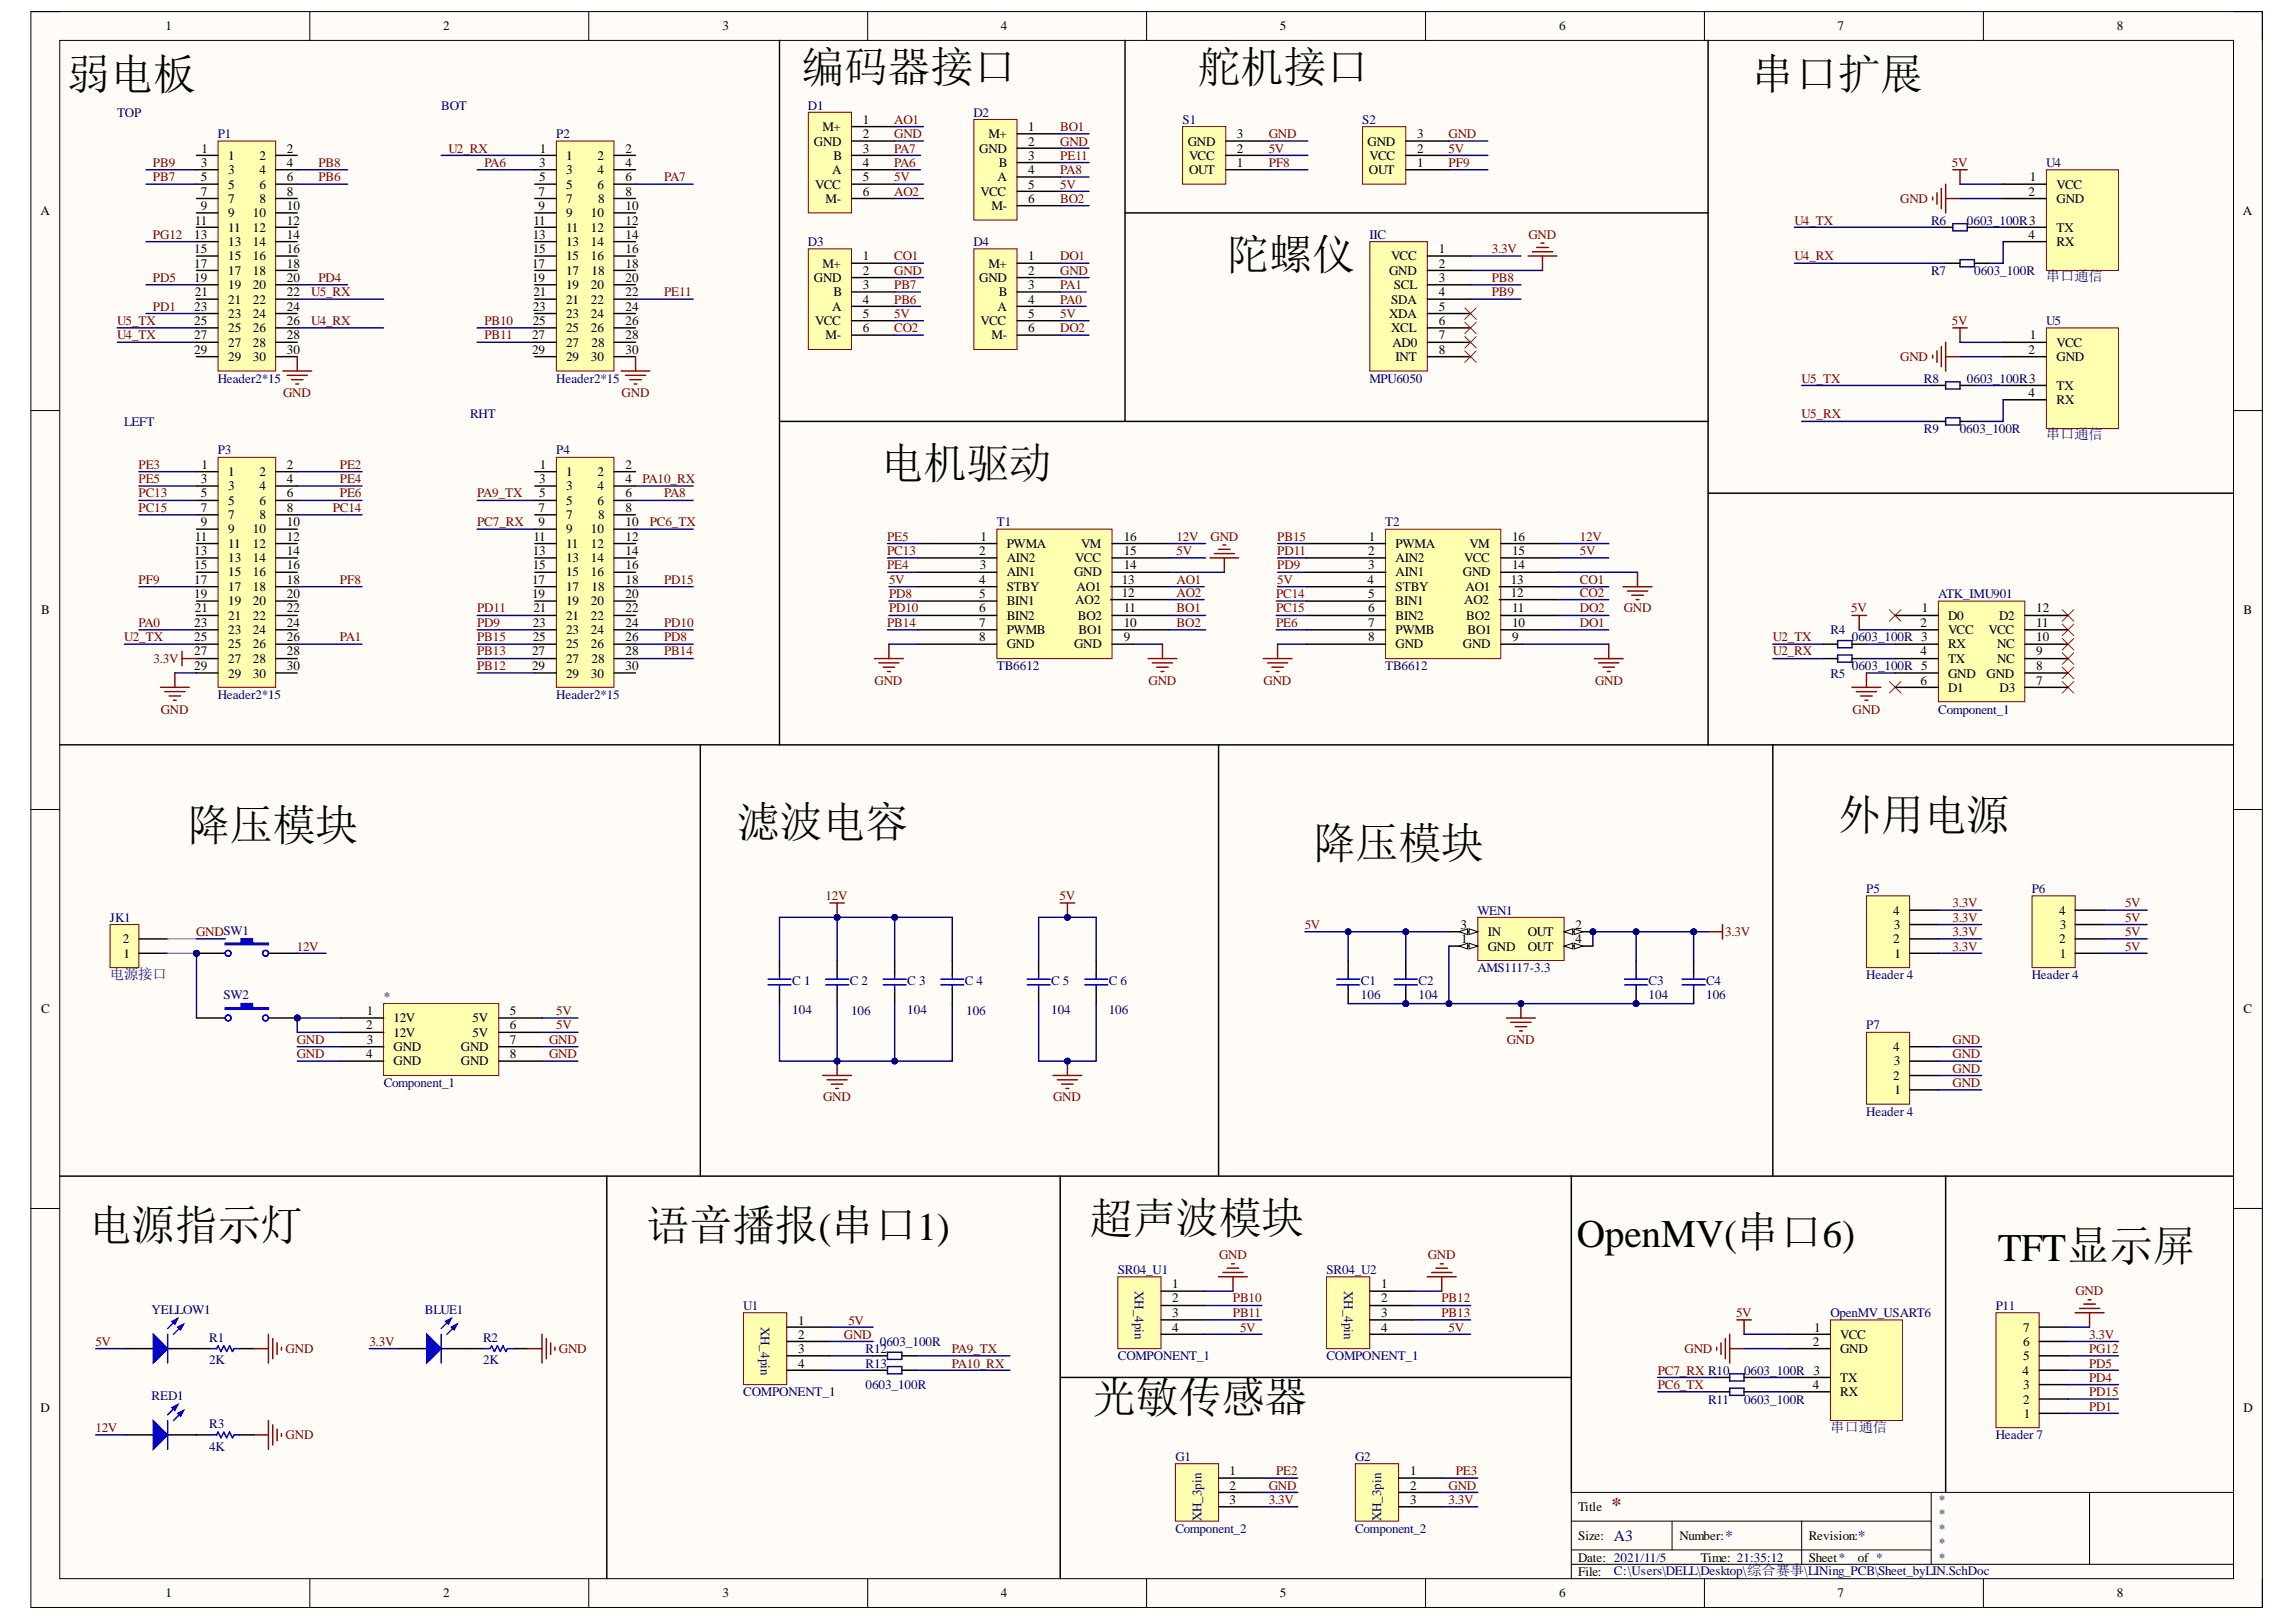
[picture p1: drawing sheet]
<svg xmlns="http://www.w3.org/2000/svg" width="297mm" height="210mm" viewBox="0 0 297 210" stroke-linecap="round" stroke-linejoin="round" font-family="sans-serif">
<defs><g id="words">
<g font-size="5.6">
<text x="8.7" y="11.6">弱电板</text>
<text x="103.7" y="10.6">编码器接口</text>
<text x="154.9" y="10.6">舵机接口</text>
<text x="226.6" y="11.6">串口扩展</text>
<text x="158.7" y="34.8">陀螺仪</text>
<text x="113.9" y="61.8">电机驱动</text>
<text x="237.8" y="107.4">外用电源</text>
<text x="24.2" y="108.7">降压模块</text>
<text x="95.3" y="108.3">滤波电容</text>
<text x="169.8" y="111.1">降压模块</text>
<text x="11.5" y="160.4">电源指示灯</text>
<text x="83.6" y="160.4">语音播报(串口1)</text>
<text x="141" y="159.5">超声波模块</text>
<text x="141.4" y="182.7">光敏传感器</text>
</g>
<g font-size="5.1">
<text x="204" y="161.4">OpenMV(串口6)</text>
<text x="258.4" y="163.2">TFT显示屏</text>
</g>
<text font-size="2.5" fill="#800000" x="208.5" y="195.6">*</text>
<g font-size="2" fill="#000080">
<text x="208.8" y="199.4">A3</text>
<text x="223.2" y="199.4">*</text>
<text x="240.3" y="199.4">*</text>
</g>
<g font-size="1.9" fill="#000080">
<text x="264.7" y="36.4">串口通信</text>
<text x="264.7" y="56.9">串口通信</text>
<text x="14.2" y="126.6">电源接口</text>
<text x="236.8" y="185.3">串口通信</text>
</g>
<g font-size="1.7">
<text x="21.4" y="3.9">1</text>
<text x="57.3" y="3.9">2</text>
<text x="93.5" y="3.9">3</text>
<text x="129.5" y="3.9">4</text>
<text x="165.6" y="3.9">5</text>
<text x="201.7" y="3.9">6</text>
<text x="237.7" y="3.9">7</text>
<text x="273.8" y="3.9">8</text>
<text x="106.4" y="17">M+</text>
<text x="111.6" y="17.9">2</text>
<text x="111.6" y="16.1">1</text>
<text x="127.9" y="17.9">M+</text>
<text x="133" y="17">1</text>
<text x="160" y="17.9">3</text>
<text x="183.3" y="17.9">3</text>
<text x="26" y="21.6">3</text>
<text x="26" y="23.5">5</text>
<text x="26" y="19.8">1</text>
<text x="29.5" y="20.7">1</text>
<text x="29.5" y="22.6">3</text>
<text x="33.6" y="20.7">2</text>
<text x="33.6" y="22.6">4</text>
<text x="37.1" y="19.8">2</text>
<text x="37.1" y="21.6">4</text>
<text x="37.1" y="23.5">6</text>
<text x="69.8" y="21.6">3</text>
<text x="69.8" y="23.5">5</text>
<text x="69.9" y="19.8">1</text>
<text x="73.2" y="20.7">1</text>
<text x="73.2" y="22.6">3</text>
<text x="77.3" y="20.7">2</text>
<text x="77.3" y="22.6">4</text>
<text x="80.9" y="19.8">2</text>
<text x="80.9" y="21.6">4</text>
<text x="80.9" y="23.5">6</text>
<text x="105.3" y="18.8">GND</text>
<text x="107.7" y="22.6">A</text>
<text x="107.8" y="20.7">B</text>
<text x="111.6" y="23.5">5</text>
<text x="111.6" y="21.6">4</text>
<text x="111.6" y="19.8">3</text>
<text x="126.7" y="19.8">GND</text>
<text x="129.1" y="23.5">A</text>
<text x="129.2" y="21.6">B</text>
<text x="133" y="22.6">4</text>
<text x="133" y="20.7">3</text>
<text x="133" y="18.8">2</text>
<text x="153.7" y="18.8">GND</text>
<text x="153.8" y="22.6">OUT</text>
<text x="153.8" y="20.7">VCC</text>
<text x="160" y="21.6">1</text>
<text x="160" y="19.8">2</text>
<text x="176.9" y="18.8">GND</text>
<text x="177.1" y="22.6">OUT</text>
<text x="177.2" y="20.7">VCC</text>
<text x="183.3" y="21.6">1</text>
<text x="183.3" y="19.8">2</text>
<text x="262.6" y="23.5">1</text>
<text x="5.2" y="27.9">A</text>
<text x="25.2" y="29.1">11</text>
<text x="26" y="25.3">7</text>
<text x="26" y="27.2">9</text>
<text x="29.5" y="24.4">5</text>
<text x="29.5" y="26.3">7</text>
<text x="29.5" y="28.1">9</text>
<text x="29.5" y="30">11</text>
<text x="32.7" y="28.1">10</text>
<text x="32.7" y="30">12</text>
<text x="33.6" y="24.4">6</text>
<text x="33.6" y="26.3">8</text>
<text x="37.1" y="25.3">8</text>
<text x="37.1" y="27.2">10</text>
<text x="37.1" y="29.1">12</text>
<text x="69" y="29.1">11</text>
<text x="69.7" y="25.3">7</text>
<text x="69.7" y="27.2">9</text>
<text x="73.2" y="24.4">5</text>
<text x="73.2" y="26.3">7</text>
<text x="73.2" y="28.1">9</text>
<text x="73.2" y="30">11</text>
<text x="76.5" y="28.1">10</text>
<text x="76.5" y="30">12</text>
<text x="77.3" y="24.4">6</text>
<text x="77.4" y="26.3">8</text>
<text x="80.9" y="25.3">8</text>
<text x="80.9" y="27.2">10</text>
<text x="80.9" y="29.1">12</text>
<text x="105.5" y="24.4">VCC</text>
<text x="106.8" y="26.3">M-</text>
<text x="111.6" y="25.3">6</text>
<text x="126.9" y="25.3">VCC</text>
<text x="128.3" y="27.2">M-</text>
<text x="133" y="26.3">6</text>
<text x="133" y="24.4">5</text>
<text x="262.4" y="25.3">2</text>
<text x="266.1" y="24.4">VCC</text>
<text x="266.1" y="26.3">GND</text>
<text x="266.1" y="30">TX</text>
<text x="290.2" y="27.9">A</text>
<text x="25.1" y="30.9">13</text>
<text x="25.1" y="32.8">15</text>
<text x="25.1" y="34.6">17</text>
<text x="29.5" y="31.9">13</text>
<text x="29.5" y="33.7">15</text>
<text x="29.5" y="35.6">17</text>
<text x="32.7" y="31.9">14</text>
<text x="32.7" y="33.7">16</text>
<text x="32.7" y="35.6">18</text>
<text x="37.1" y="30.9">14</text>
<text x="37.1" y="32.8">16</text>
<text x="37.1" y="34.6">18</text>
<text x="68.8" y="34.6">17</text>
<text x="68.9" y="30.9">13</text>
<text x="68.9" y="32.8">15</text>
<text x="73.2" y="31.9">13</text>
<text x="73.2" y="33.7">15</text>
<text x="73.2" y="35.6">17</text>
<text x="76.5" y="31.9">14</text>
<text x="76.5" y="33.7">16</text>
<text x="76.5" y="35.6">18</text>
<text x="80.9" y="30.9">14</text>
<text x="80.9" y="32.8">16</text>
<text x="80.9" y="34.6">18</text>
<text x="106.4" y="34.6">M+</text>
<text x="111.6" y="35.6">2</text>
<text x="111.6" y="33.7">1</text>
<text x="127.9" y="34.6">M+</text>
<text x="133" y="35.6">2</text>
<text x="133" y="33.7">1</text>
<text x="179.7" y="35.6">GND</text>
<text x="180" y="33.7">VCC</text>
<text x="186.1" y="32.8">1</text>
<text x="186.1" y="34.6">2</text>
<text x="262.4" y="30.9">4</text>
<text x="266.1" y="31.9">RX</text>
<text x="25.1" y="36.5">19</text>
<text x="25.1" y="40.2">23</text>
<text x="25.2" y="38.4">21</text>
<text x="29.5" y="37.4">19</text>
<text x="29.5" y="39.3">21</text>
<text x="29.5" y="41.1">23</text>
<text x="32.7" y="37.4">20</text>
<text x="32.7" y="39.3">22</text>
<text x="32.7" y="41.1">24</text>
<text x="37.1" y="36.5">20</text>
<text x="37.1" y="38.4">22</text>
<text x="37.1" y="40.2">24</text>
<text x="68.8" y="36.5">19</text>
<text x="68.9" y="40.2">23</text>
<text x="69" y="38.4">21</text>
<text x="73.2" y="37.4">19</text>
<text x="73.2" y="39.3">21</text>
<text x="73.2" y="41.1">23</text>
<text x="76.5" y="37.4">20</text>
<text x="76.5" y="39.3">22</text>
<text x="76.5" y="41.1">24</text>
<text x="80.9" y="36.5">20</text>
<text x="80.9" y="38.4">22</text>
<text x="80.9" y="40.2">24</text>
<text x="105.3" y="36.5">GND</text>
<text x="107.7" y="40.2">A</text>
<text x="107.8" y="38.4">B</text>
<text x="111.6" y="41.1">5</text>
<text x="111.6" y="39.3">4</text>
<text x="111.6" y="37.4">3</text>
<text x="126.7" y="36.5">GND</text>
<text x="129.1" y="40.2">A</text>
<text x="129.2" y="38.4">B</text>
<text x="133" y="41.1">5</text>
<text x="133" y="39.3">4</text>
<text x="133" y="37.4">3</text>
<text x="179.7" y="41.1">XDA</text>
<text x="180" y="39.3">SDA</text>
<text x="180.3" y="37.4">SCL</text>
<text x="186.1" y="36.5">3</text>
<text x="186.1" y="38.4">4</text>
<text x="186.1" y="40.2">5</text>
<text x="25.1" y="42.1">25</text>
<text x="25.1" y="43.9">27</text>
<text x="25.1" y="45.8">29</text>
<text x="29.5" y="43">25</text>
<text x="29.5" y="44.9">27</text>
<text x="29.5" y="46.7">29</text>
<text x="32.7" y="43">26</text>
<text x="32.7" y="44.9">28</text>
<text x="32.7" y="46.7">30</text>
<text x="37.1" y="42.1">26</text>
<text x="37.1" y="43.9">28</text>
<text x="37.1" y="45.8">30</text>
<text x="68.8" y="43.9">27</text>
<text x="68.8" y="45.8">29</text>
<text x="68.9" y="42.1">25</text>
<text x="73.2" y="43">25</text>
<text x="73.2" y="44.9">27</text>
<text x="73.2" y="46.7">29</text>
<text x="76.5" y="43">26</text>
<text x="76.5" y="46.7">30</text>
<text x="76.5" y="44.9">28</text>
<text x="80.9" y="42.1">26</text>
<text x="80.9" y="43.9">28</text>
<text x="80.9" y="45.8">30</text>
<text x="105.5" y="42.1">VCC</text>
<text x="106.8" y="43.9">M-</text>
<text x="111.6" y="43">6</text>
<text x="126.9" y="42.1">VCC</text>
<text x="128.3" y="43.9">M-</text>
<text x="133" y="43">6</text>
<text x="180" y="43">XCL</text>
<text x="180.1" y="44.9">AD0</text>
<text x="180.6" y="46.7">INT</text>
<text x="186.1" y="42.1">6</text>
<text x="186.1" y="43.9">7</text>
<text x="186.1" y="45.8">8</text>
<text x="262.4" y="45.8">2</text>
<text x="262.6" y="43.9">1</text>
<text x="266.1" y="44.9">VCC</text>
<text x="266.1" y="46.7">GND</text>
<text x="262.4" y="51.4">4</text>
<text x="266.1" y="50.4">TX</text>
<text x="266.1" y="52.3">RX</text>
<text x="26" y="62.5">3</text>
<text x="26" y="64.4">5</text>
<text x="26" y="60.7">1</text>
<text x="29.5" y="61.6">1</text>
<text x="29.5" y="63.4">3</text>
<text x="29.5" y="65.3">5</text>
<text x="33.6" y="61.6">2</text>
<text x="33.6" y="63.4">4</text>
<text x="33.6" y="65.3">6</text>
<text x="37.1" y="60.7">2</text>
<text x="37.1" y="62.5">4</text>
<text x="37.1" y="64.4">6</text>
<text x="69.8" y="62.5">3</text>
<text x="69.8" y="64.4">5</text>
<text x="69.9" y="60.7">1</text>
<text x="73.2" y="61.6">1</text>
<text x="73.2" y="63.4">3</text>
<text x="73.2" y="65.3">5</text>
<text x="77.3" y="61.6">2</text>
<text x="77.3" y="63.4">4</text>
<text x="77.3" y="65.3">6</text>
<text x="80.9" y="60.7">2</text>
<text x="80.9" y="62.5">4</text>
<text x="80.9" y="64.4">6</text>
<text x="25.1" y="71.8">13</text>
<text x="25.2" y="70">11</text>
<text x="26" y="66.2">7</text>
<text x="26" y="68.1">9</text>
<text x="29.5" y="67.2">7</text>
<text x="29.5" y="69">9</text>
<text x="29.5" y="70.9">11</text>
<text x="32.7" y="69">10</text>
<text x="32.7" y="70.9">12</text>
<text x="33.6" y="67.2">8</text>
<text x="37.1" y="66.2">8</text>
<text x="37.1" y="68.1">10</text>
<text x="37.1" y="70">12</text>
<text x="37.1" y="71.8">14</text>
<text x="68.9" y="71.8">13</text>
<text x="69" y="70">11</text>
<text x="69.7" y="66.2">7</text>
<text x="69.7" y="68.1">9</text>
<text x="73.2" y="67.2">7</text>
<text x="73.2" y="69">9</text>
<text x="73.2" y="70.9">11</text>
<text x="76.5" y="69">10</text>
<text x="76.5" y="70.9">12</text>
<text x="77.4" y="67.2">8</text>
<text x="80.9" y="66.2">8</text>
<text x="80.9" y="68.1">10</text>
<text x="80.9" y="70">12</text>
<text x="80.9" y="71.8">14</text>
<text x="126.7" y="71.8">2</text>
<text x="126.9" y="70">1</text>
<text x="130.2" y="70.9">PWMA</text>
<text x="139.9" y="70.9">VM</text>
<text x="145.4" y="70">16</text>
<text x="145.4" y="71.8">15</text>
<text x="177" y="71.8">2</text>
<text x="177.1" y="70">1</text>
<text x="180.6" y="70.9">PWMA</text>
<text x="190.1" y="70.9">VM</text>
<text x="195.6" y="70">16</text>
<text x="195.6" y="71.8">15</text>
<text x="25.1" y="73.7">15</text>
<text x="25.1" y="75.5">17</text>
<text x="25.1" y="77.4">19</text>
<text x="29.5" y="72.7">13</text>
<text x="29.5" y="74.6">15</text>
<text x="29.5" y="76.5">17</text>
<text x="32.7" y="72.7">14</text>
<text x="32.7" y="74.6">16</text>
<text x="32.7" y="76.5">18</text>
<text x="37.1" y="73.7">16</text>
<text x="37.1" y="75.5">18</text>
<text x="37.1" y="77.4">20</text>
<text x="68.8" y="75.5">17</text>
<text x="68.8" y="77.4">19</text>
<text x="68.9" y="73.7">15</text>
<text x="73.2" y="72.7">13</text>
<text x="73.2" y="74.6">15</text>
<text x="73.2" y="76.5">17</text>
<text x="76.5" y="72.7">14</text>
<text x="76.5" y="74.6">16</text>
<text x="76.5" y="76.5">18</text>
<text x="80.9" y="73.7">16</text>
<text x="80.9" y="75.5">18</text>
<text x="80.9" y="77.4">20</text>
<text x="126.7" y="75.5">4</text>
<text x="126.7" y="77.4">5</text>
<text x="126.8" y="73.7">3</text>
<text x="130.2" y="72.7">AIN2</text>
<text x="130.2" y="74.6">AIN1</text>
<text x="130.2" y="76.5">STBY</text>
<text x="138.9" y="74.6">GND</text>
<text x="139.1" y="72.7">VCC</text>
<text x="139.3" y="76.5">AO1</text>
<text x="145.1" y="75.5">13</text>
<text x="145.1" y="77.2">12</text>
<text x="145.4" y="73.7">14</text>
<text x="176.9" y="75.5">4</text>
<text x="177" y="73.7">3</text>
<text x="177" y="77.4">5</text>
<text x="180.6" y="72.7">AIN2</text>
<text x="180.6" y="74.6">AIN1</text>
<text x="180.6" y="76.5">STBY</text>
<text x="189.3" y="74.6">GND</text>
<text x="189.4" y="72.7">VCC</text>
<text x="189.6" y="76.5">AO1</text>
<text x="195.4" y="75.5">13</text>
<text x="195.4" y="77.2">12</text>
<text x="195.6" y="73.7">14</text>
<text x="5.3" y="79.5">B</text>
<text x="25.1" y="81.1">23</text>
<text x="25.1" y="83">25</text>
<text x="25.2" y="79.2">21</text>
<text x="29.5" y="78.3">19</text>
<text x="29.5" y="80.2">21</text>
<text x="29.5" y="82">23</text>
<text x="29.5" y="83.9">25</text>
<text x="32.7" y="78.3">20</text>
<text x="32.7" y="80.2">22</text>
<text x="32.7" y="82">24</text>
<text x="32.7" y="83.9">26</text>
<text x="37.1" y="79.2">22</text>
<text x="37.1" y="81.1">24</text>
<text x="37.1" y="83">26</text>
<text x="68.9" y="81.1">23</text>
<text x="68.9" y="83">25</text>
<text x="69" y="79.2">21</text>
<text x="73.2" y="78.3">19</text>
<text x="73.2" y="80.2">21</text>
<text x="73.2" y="82">23</text>
<text x="73.2" y="83.9">25</text>
<text x="76.5" y="78.3">20</text>
<text x="76.5" y="80.2">22</text>
<text x="76.5" y="82">24</text>
<text x="76.5" y="83.9">26</text>
<text x="80.9" y="79.2">22</text>
<text x="80.9" y="81.1">24</text>
<text x="80.9" y="83">26</text>
<text x="126.7" y="79.2">6</text>
<text x="126.7" y="81.1">7</text>
<text x="126.7" y="83">8</text>
<text x="130.2" y="78.3">BIN1</text>
<text x="130.2" y="80.2">BIN2</text>
<text x="130.2" y="82">PWMB</text>
<text x="130.2" y="83.9">GND</text>
<text x="138.9" y="83.9">GND</text>
<text x="139.1" y="78.1">AO2</text>
<text x="139.5" y="80.2">BO2</text>
<text x="139.5" y="82">BO1</text>
<text x="145.4" y="79.2">11</text>
<text x="145.4" y="81.1">10</text>
<text x="145.4" y="83">9</text>
<text x="177" y="79.2">6</text>
<text x="177" y="81.1">7</text>
<text x="177" y="83">8</text>
<text x="180.6" y="78.3">BIN1</text>
<text x="180.6" y="80.2">BIN2</text>
<text x="180.6" y="82">PWMB</text>
<text x="180.6" y="83.9">GND</text>
<text x="189.3" y="83.9">GND</text>
<text x="189.4" y="78.1">AO2</text>
<text x="189.7" y="80.2">BO2</text>
<text x="189.9" y="82">BO1</text>
<text x="195.6" y="79.2">11</text>
<text x="195.6" y="81.1">10</text>
<text x="195.6" y="83">9</text>
<text x="248.5" y="81.1">2</text>
<text x="248.6" y="79.2">1</text>
<text x="252" y="80.2">D0</text>
<text x="252" y="82">VCC</text>
<text x="252" y="83.9">RX</text>
<text x="257.3" y="82">VCC</text>
<text x="258.4" y="83.9">NC</text>
<text x="258.6" y="80.2">D2</text>
<text x="263.4" y="79.2">12</text>
<text x="263.4" y="81.1">11</text>
<text x="263.4" y="83">10</text>
<text x="290.2" y="79.5">B</text>
<text x="25.1" y="84.8">27</text>
<text x="25.1" y="86.7">29</text>
<text x="29.5" y="85.7">27</text>
<text x="29.5" y="87.7">29</text>
<text x="32.7" y="85.7">28</text>
<text x="32.7" y="87.7">30</text>
<text x="37.1" y="84.8">28</text>
<text x="37.1" y="86.7">30</text>
<text x="68.8" y="84.8">27</text>
<text x="68.8" y="86.7">29</text>
<text x="73.2" y="85.7">27</text>
<text x="73.2" y="87.7">29</text>
<text x="76.5" y="87.7">30</text>
<text x="76.5" y="85.7">28</text>
<text x="80.9" y="84.8">28</text>
<text x="80.9" y="86.7">30</text>
<text x="248.5" y="84.8">4</text>
<text x="248.5" y="88.6">6</text>
<text x="252" y="85.7">TX</text>
<text x="252" y="87.7">GND</text>
<text x="252" y="89.6">D1</text>
<text x="257" y="87.7">GND</text>
<text x="258.4" y="85.7">NC</text>
<text x="258.7" y="89.6">D3</text>
<text x="263.4" y="84.8">9</text>
<text x="263.4" y="86.7">8</text>
<text x="263.4" y="88.6">7</text>
<text x="244.9" y="118.4">4</text>
<text x="266.4" y="118.4">4</text>
<text x="15.9" y="122.1">2</text>
<text x="16" y="123.9">1</text>
<text x="188.9" y="120.2">3</text>
<text x="189" y="122.1">1</text>
<text x="192.5" y="121.1">IN</text>
<text x="192.5" y="123">GND</text>
<text x="197.6" y="123">OUT</text>
<text x="197.6" y="121.1">OUT</text>
<text x="203.8" y="122.1">4</text>
<text x="203.8" y="120.2">2</text>
<text x="244.9" y="122.1">2</text>
<text x="245" y="120.2">3</text>
<text x="245.1" y="123.9">1</text>
<text x="266.4" y="122.1">2</text>
<text x="266.5" y="123.9">1</text>
<text x="266.5" y="120.2">3</text>
<text x="5.3" y="131.1">C</text>
<text x="47.4" y="131.4">1</text>
<text x="66" y="131.4">5</text>
<text x="290.2" y="131.1">C</text>
<text x="47.4" y="133.2">2</text>
<text x="47.4" y="136.9">4</text>
<text x="47.4" y="135.1">3</text>
<text x="50.9" y="132.3">12V</text>
<text x="50.9" y="134.2">12V</text>
<text x="50.9" y="136">GND</text>
<text x="50.9" y="137.9">GND</text>
<text x="59.6" y="136">GND</text>
<text x="59.6" y="137.9">GND</text>
<text x="61.1" y="132.3">5V</text>
<text x="61.1" y="134.2">5V</text>
<text x="66" y="133.2">6</text>
<text x="66" y="135.1">7</text>
<text x="66" y="136.9">8</text>
<text x="244.9" y="136">4</text>
<text x="245" y="137.9">3</text>
<text x="244.9" y="139.7">2</text>
<text x="245.1" y="141.6">1</text>
<text x="151.6" y="166.7">1</text>
<text x="178.7" y="166.7">1</text>
<text x="103.3" y="171.4">1</text>
<text x="103.3" y="173.3">2</text>
<text x="151.6" y="168.5">2</text>
<text x="151.6" y="170.5">3</text>
<text x="151.6" y="172.3">4</text>
<text x="178.7" y="168.5">2</text>
<text x="178.7" y="170.5">3</text>
<text x="178.7" y="172.3">4</text>
<text x="234.7" y="172.3">1</text>
<text x="238.1" y="173.3">VCC</text>
<text x="261.7" y="172.3">7</text>
<text x="103.3" y="175.1">3</text>
<text x="103.3" y="177">4</text>
<text x="234.5" y="174.2">2</text>
<text x="234.5" y="179.8">4</text>
<text x="238.1" y="175.1">GND</text>
<text x="238.1" y="178.8">TX</text>
<text x="261.7" y="177.9">4</text>
<text x="261.7" y="179.8">3</text>
<text x="261.7" y="176.1">5</text>
<text x="261.7" y="174.2">6</text>
<text x="5.2" y="182.7">D</text>
<text x="238.1" y="180.7">RX</text>
<text x="261.7" y="181.6">2</text>
<text x="261.8" y="183.5">1</text>
<text x="290.2" y="182.7">D</text>
<text x="159.1" y="190.9">1</text>
<text x="182.4" y="190.9">1</text>
<text x="159.1" y="192.8">2</text>
<text x="159.1" y="194.6">3</text>
<text x="182.4" y="192.8">2</text>
<text x="182.4" y="194.6">3</text>
<text x="204.2" y="195.6">Title</text>
<text x="204.2" y="199.3">Size:</text>
<text x="204.2" y="202.1">Date: 2021/11/5</text>
<text x="204.2" y="203.9">File:</text>
<text x="217.3" y="199.3">Number:</text>
<text x="220.1" y="202.1">Time: 21:35:12</text>
<text x="234" y="199.3">Revision:</text>
<text x="234" y="202.1">Sheet*</text>
<text x="240.3" y="202.1">of *</text>
<text x="21.4" y="206.7">1</text>
<text x="57.3" y="206.7">2</text>
<text x="93.5" y="206.7">3</text>
<text x="129.5" y="206.7">4</text>
<text x="165.6" y="206.7">5</text>
<text x="201.7" y="206.7">6</text>
<text x="237.7" y="206.7">7</text>
<text x="273.8" y="206.7">8</text>
</g>
<g font-size="1.7" fill="#000080">
<text x="15.1" y="15.1">TOP</text>
<text x="28.2" y="17.9">P1</text>
<text x="57.1" y="14.2">BOT</text>
<text x="72" y="17.9">P2</text>
<text x="104.5" y="14.2">D1</text>
<text x="125.9" y="15.1">D2</text>
<text x="153" y="16.1">S1</text>
<text x="176.2" y="16.1">S2</text>
<text x="264.7" y="21.6">U4</text>
<text x="249.8" y="29.1">R6</text>
<text x="254.5" y="29.1">0603_100R3</text>
<text x="104.5" y="31.9">D3</text>
<text x="125.9" y="31.9">D4</text>
<text x="177.2" y="30.9">IIC</text>
<text x="249.8" y="35.6">R7</text>
<text x="255.4" y="35.6">0603_100R</text>
<text x="264.7" y="42.1">U5</text>
<text x="28.2" y="49.5">Header2*15</text>
<text x="72" y="49.5">Header2*15</text>
<text x="177.2" y="49.5">MPU6050</text>
<text x="248.9" y="49.5">R8</text>
<text x="254.5" y="49.5">0603_100R3</text>
<text x="16.1" y="55.1">LEFT</text>
<text x="28.2" y="58.8">P3</text>
<text x="60.8" y="54.2">RHT</text>
<text x="72" y="58.8">P4</text>
<text x="248.9" y="56">R9</text>
<text x="253.5" y="56">0603_100R</text>
<text x="129" y="68.1">T1</text>
<text x="179.2" y="68.1">T2</text>
<text x="250.8" y="77.4">ATK_IMU901</text>
<text x="236.8" y="82">R4</text>
<text x="239.6" y="83">0603_100R 3</text>
<text x="129" y="86.7">TB6612</text>
<text x="179.2" y="86.7">TB6612</text>
<text x="236.8" y="87.7">R5</text>
<text x="239.6" y="86.7">0603_100R 5</text>
<text x="28.2" y="90.5">Header2*15</text>
<text x="72" y="90.5">Header2*15</text>
<text x="250.8" y="92.3">Component_1</text>
<text x="14.2" y="119.3">JK1</text>
<text x="191.1" y="118.4">WEN1</text>
<text x="241.4" y="115.6">P5</text>
<text x="262.8" y="115.6">P6</text>
<text x="191.1" y="125.8">AMS1117-3.3</text>
<text x="28.9" y="129.3">SW2</text>
<text x="49.6" y="129.5">*</text>
<text x="102.5" y="131.2">104</text>
<text x="102.5" y="127.5">C 1</text>
<text x="109.9" y="127.5">C 2</text>
<text x="110.1" y="131.4">106</text>
<text x="117.4" y="131.2">104</text>
<text x="117.4" y="127.5">C 3</text>
<text x="124.8" y="127.5">C 4</text>
<text x="125" y="131.4">106</text>
<text x="136" y="131.2">104</text>
<text x="136" y="127.5">C 5</text>
<text x="143.4" y="131.2">106</text>
<text x="143.4" y="127.5">C 6</text>
<text x="176.1" y="127.5">C1</text>
<text x="176.1" y="129.3">106</text>
<text x="183.5" y="127.5">C2</text>
<text x="183.5" y="129.3">104</text>
<text x="213.3" y="127.5">C3</text>
<text x="213.3" y="129.3">104</text>
<text x="220.7" y="127.5">C4</text>
<text x="220.7" y="129.3">106</text>
<text x="241.4" y="126.7">Header 4</text>
<text x="262.8" y="126.7">Header 4</text>
<text x="241.4" y="133.2">P7</text>
<text x="49.6" y="140.7">Component_1</text>
<text x="241.4" y="144.4">Header 4</text>
<text x="144.6" y="164.8">SR04_U1</text>
<text x="146.8" y="167.1" transform="rotate(90 146.8 167.1)">XH_4pin</text>
<text x="171.6" y="164.8">SR04_U2</text>
<text x="173.9" y="167.1" transform="rotate(90 173.9 167.1)">XH_4pin</text>
<text x="19.6" y="170.1">YELLOW1</text>
<text x="27.1" y="173.6">R1</text>
<text x="55" y="170.1">BLUE1</text>
<text x="62.5" y="173.6">R2</text>
<text x="96.2" y="169.5">U1</text>
<text x="98.4" y="171.7" transform="rotate(90 98.4 171.7)">XH_4pin</text>
<text x="236.8" y="170.5">OpenMV_USART6</text>
<text x="258.2" y="169.5">P11</text>
<text x="27.1" y="176.6">2K</text>
<text x="62.5" y="176.6">2K</text>
<text x="112" y="175.1">R12</text>
<text x="112" y="177">R13</text>
<text x="112" y="179.8">0603_100R</text>
<text x="113.8" y="174.2">0603_100R</text>
<text x="144.6" y="176.1">COMPONENT_1</text>
<text x="171.6" y="176.1">COMPONENT_1</text>
<text x="225.6" y="177.9">0603_100R 3</text>
<text x="19.6" y="181.2">RED1</text>
<text x="27.1" y="184.8">R3</text>
<text x="96.2" y="180.7">COMPONENT_1</text>
<text x="221" y="181.6">R11</text>
<text x="225.6" y="181.6">0603_100R</text>
<text x="27.1" y="187.7">4K</text>
<text x="152.1" y="189.1">G1</text>
<text x="175.3" y="189.1">G2</text>
<text x="258.2" y="186.3">Header 7</text>
<text x="155.4" y="196.8" transform="rotate(-90 155.4 196.8)">XH_3pin</text>
<text x="178.7" y="196.8" transform="rotate(-90 178.7 196.8)">XH_3pin</text>
<text x="250.8" y="194.6">*</text>
<text x="250.8" y="196.5">*</text>
<text x="152.1" y="198.4">Component_2</text>
<text x="175.3" y="198.4">Component_2</text>
<text x="208.8" y="203.9">C:\Users\DELL\Desktop\综合赛事\LINing_PCB\Sheet_byLIN.SchDoc</text>
<text x="250.8" y="198.4">*</text>
<text x="250.8" y="200.2">*</text>
<text x="250.8" y="202.1">*</text>
</g>
<g font-size="1.7" fill="#800000">
<text x="115.7" y="17.9">GND</text>
<text x="115.7" y="16.1">AO1</text>
<text x="137.2" y="17">BO1</text>
<text x="164.2" y="17.9">GND</text>
<text x="187.4" y="17.9">GND</text>
<text x="19.8" y="23.5">PB7</text>
<text x="19.8" y="21.6">PB9</text>
<text x="41.2" y="23.5">PB6</text>
<text x="41.2" y="21.6">PB8</text>
<text x="58" y="19.8">U2_RX</text>
<text x="62.7" y="21.6">PA6</text>
<text x="85.9" y="23.5">PA7</text>
<text x="115.7" y="23.5">5V</text>
<text x="115.7" y="21.6">PA6</text>
<text x="115.7" y="19.8">PA7</text>
<text x="137.2" y="18.8">GND</text>
<text x="137.2" y="20.7">PE11</text>
<text x="137.2" y="22.6">PA8</text>
<text x="164.2" y="19.8">5V</text>
<text x="164.2" y="21.6">PF8</text>
<text x="187.4" y="19.8">5V</text>
<text x="187.4" y="21.6">PF9</text>
<text x="252.5" y="21.6">5V</text>
<text x="115.7" y="25.3">AO2</text>
<text x="137.2" y="24.4">5V</text>
<text x="137.2" y="26.3">BO2</text>
<text x="232.1" y="29.1">U4_TX</text>
<text x="245.8" y="26.3">GND</text>
<text x="19.8" y="30.9">PG12</text>
<text x="115.7" y="35.6">GND</text>
<text x="115.7" y="33.7">CO1</text>
<text x="137.2" y="35.6">GND</text>
<text x="137.2" y="33.7">DO1</text>
<text x="193" y="32.8">3.3V</text>
<text x="197.7" y="30.9">GND</text>
<text x="232.1" y="33.7">U4_RX</text>
<text x="19.8" y="36.5">PD5</text>
<text x="19.8" y="40.2">PD1</text>
<text x="40.3" y="38.4">U5_RX</text>
<text x="41.2" y="36.5">PD4</text>
<text x="85.9" y="38.4">PE11</text>
<text x="115.7" y="41.1">5V</text>
<text x="115.7" y="39.3">PB6</text>
<text x="115.7" y="37.4">PB7</text>
<text x="137.2" y="41.1">5V</text>
<text x="137.2" y="39.3">PA0</text>
<text x="137.2" y="37.4">PA1</text>
<text x="193" y="36.5">PB8</text>
<text x="193" y="38.4">PB9</text>
<text x="15.1" y="43.9">U4_TX</text>
<text x="15.1" y="42.1">U5_TX</text>
<text x="40.3" y="42.1">U4_RX</text>
<text x="62.7" y="42.1">PB10</text>
<text x="62.7" y="43.9">PB11</text>
<text x="115.7" y="43">CO2</text>
<text x="137.2" y="43">DO2</text>
<text x="245.8" y="46.7">GND</text>
<text x="252.5" y="42.1">5V</text>
<text x="36.6" y="51.4">GND</text>
<text x="80.4" y="51.4">GND</text>
<text x="233.1" y="49.5">U5_TX</text>
<text x="233.1" y="54.2">U5_RX</text>
<text x="17.9" y="62.5">PE5</text>
<text x="17.9" y="64.4">PC13</text>
<text x="17.9" y="60.7">PE3</text>
<text x="44" y="62.5">PE4</text>
<text x="44" y="60.7">PE2</text>
<text x="44" y="64.4">PE6</text>
<text x="61.7" y="64.4">PA9_TX</text>
<text x="83.1" y="62.5">PA10_RX</text>
<text x="85.9" y="64.4">PA8</text>
<text x="17.9" y="66.2">PC15</text>
<text x="43" y="66.2">PC14</text>
<text x="61.7" y="68.1">PC7_RX</text>
<text x="84.1" y="68.1">PC6_TX</text>
<text x="114.8" y="70">PE5</text>
<text x="114.8" y="71.8">PC13</text>
<text x="152.2" y="70">12V</text>
<text x="152.2" y="71.8">5V</text>
<text x="156.6" y="70">GND</text>
<text x="165.3" y="70">PB15</text>
<text x="165.3" y="71.8">PD11</text>
<text x="204.4" y="70">12V</text>
<text x="204.4" y="71.8">5V</text>
<text x="17.9" y="75.5">PF9</text>
<text x="44" y="75.5">PF8</text>
<text x="85.9" y="75.5">PD15</text>
<text x="114.8" y="73.7">PE4</text>
<text x="115" y="75.5">5V</text>
<text x="115" y="77.4">PD8</text>
<text x="152.2" y="75.5">AO1</text>
<text x="152.2" y="77.2">AO2</text>
<text x="165.1" y="77.4">PC14</text>
<text x="165.3" y="73.7">PD9</text>
<text x="165.3" y="75.5">5V</text>
<text x="204.4" y="75.5">CO1</text>
<text x="204.4" y="77.2">CO2</text>
<text x="16.1" y="83">U2_TX</text>
<text x="17.9" y="81.1">PA0</text>
<text x="44" y="83">PA1</text>
<text x="61.7" y="83">PB15</text>
<text x="61.7" y="81.1">PD9</text>
<text x="61.7" y="79.2">PD11</text>
<text x="85.9" y="83">PD8</text>
<text x="85.9" y="81.1">PD10</text>
<text x="114.8" y="81.1">PB14</text>
<text x="115" y="79.2">PD10</text>
<text x="152.2" y="79.2">BO1</text>
<text x="152.2" y="81.1">BO2</text>
<text x="165.1" y="81.1">PE6</text>
<text x="165.1" y="79.2">PC15</text>
<text x="204.4" y="81.1">DO1</text>
<text x="204.4" y="79.2">DO2</text>
<text x="210.1" y="79.2">GND</text>
<text x="229.4" y="83">U2_TX</text>
<text x="239.5" y="79.2">5V</text>
<text x="19.9" y="85.7">3.3V</text>
<text x="61.7" y="86.7">PB12</text>
<text x="61.7" y="84.8">PB13</text>
<text x="85.9" y="84.8">PB14</text>
<text x="113.2" y="88.6">GND</text>
<text x="148.6" y="88.6">GND</text>
<text x="163.5" y="88.6">GND</text>
<text x="206.4" y="88.6">GND</text>
<text x="229.4" y="84.8">U2_RX</text>
<text x="20.8" y="92.3">GND</text>
<text x="239.7" y="92.3">GND</text>
<text x="106.8" y="116.5">12V</text>
<text x="137.1" y="116.5">5V</text>
<text x="252.6" y="117.4">3.3V</text>
<text x="252.6" y="119.3">3.3V</text>
<text x="274.9" y="117.4">5V</text>
<text x="274.9" y="119.3">5V</text>
<text x="25.4" y="121.1">GNDSW1</text>
<text x="38.4" y="123">12V</text>
<text x="168.8" y="120.2">5V</text>
<text x="223.2" y="121.1">3.3V</text>
<text x="252.6" y="121.1">3.3V</text>
<text x="252.6" y="123">3.3V</text>
<text x="274.9" y="121.1">5V</text>
<text x="274.9" y="123">5V</text>
<text x="72" y="131.4">5V</text>
<text x="38.4" y="136.9">GND</text>
<text x="38.4" y="135.1">GND</text>
<text x="71" y="135.1">GND</text>
<text x="71" y="136.9">GND</text>
<text x="72" y="133.2">5V</text>
<text x="194.9" y="135.1">GND</text>
<text x="252.6" y="135.1">GND</text>
<text x="252.6" y="136.9">GND</text>
<text x="106.5" y="142.5">GND</text>
<text x="136.2" y="142.5">GND</text>
<text x="252.6" y="138.8">GND</text>
<text x="252.6" y="140.7">GND</text>
<text x="157.7" y="163">GND</text>
<text x="184.7" y="163">GND</text>
<text x="268.5" y="167.6">GND</text>
<text x="109.2" y="173.3">GND</text>
<text x="109.8" y="171.4">5V</text>
<text x="159.5" y="168.5">PB10</text>
<text x="159.5" y="170.5">PB11</text>
<text x="160.4" y="172.3">5V</text>
<text x="186.5" y="168.5">PB12</text>
<text x="186.5" y="170.5">PB13</text>
<text x="187.4" y="172.3">5V</text>
<text x="224.6" y="170.5">5V</text>
<text x="270.3" y="173.3">3.3V</text>
<text x="12.3" y="174.2">5V</text>
<text x="37" y="175.1">GND</text>
<text x="47.8" y="174.2">3.3V</text>
<text x="72.3" y="175.1">GND</text>
<text x="123.1" y="177">PA10_RX</text>
<text x="123.1" y="175.1">PA9_TX</text>
<text x="214.5" y="179.8">PC6_TX</text>
<text x="214.5" y="177.9">PC7_RX R10</text>
<text x="217.9" y="175.1">GND</text>
<text x="270.3" y="175.1">PG12</text>
<text x="270.3" y="177">PD5</text>
<text x="270.3" y="178.8">PD4</text>
<text x="12.3" y="185.4">12V</text>
<text x="270.3" y="180.7">PD15</text>
<text x="270.3" y="182.6">PD1</text>
<text x="37" y="186.3">GND</text>
<text x="165.1" y="190.9">PE2</text>
<text x="188.3" y="190.9">PE3</text>
<text x="164.2" y="192.8">GND</text>
<text x="164.2" y="194.6">3.3V</text>
<text x="187.4" y="192.8">GND</text>
<text x="187.4" y="194.6">3.3V</text>
</g>
</g></defs>
<path d="M4 1.5h288.7v206.5h-288.7z" fill-rule="evenodd" fill="#fffcf8"/>
<path d="M4 1.5h288.7v206.5h-288.7z" fill="none" stroke="#000" stroke-width=".13"/>
<path d="M7.7 5.2h281.3v199.1h-281.3z" fill-rule="evenodd" fill="#fffcf8"/>
<g fill="none" stroke="#000" stroke-width=".13">
<path d="M4 1.5h3.7M7.7 5.2h281.3v199.1h-281.3zM40.1 1.5v3.7M76.2 1.5v3.7M112.3 1.5v3.7M148.3 1.5v3.7M184.4 1.5v3.7M220.5 1.5v3.7M256.6 1.5v3.7M289 1.5h3.7v3.7M4 53.1h3.7M289 53.1h3.7"/>
<path d="M4 104.8h3.7M289 104.8h3.7M4 156.4h3.7M289 156.4h3.7M203.3 196.9h46.5M216.3 196.9v3.7M233.1 196.9v5.5M249.8 193.1v9.3M270.3 193.1v9.3M289 193.1h-85.7v11.2M40.1 204.3v3.7M76.2 204.3v3.7"/>
<path d="M112.3 204.3v3.7M148.3 204.3v3.7M184.4 204.3v3.7M203.3 202.4h85.7M203.3 200.6h46.5M220.5 204.3v3.7M256.6 204.3v3.7M292.7 204.3v3.7"/>
</g>
<path d="M28.2 18.2h7.5v29.8h-7.5z" fill-rule="evenodd" fill="#ffffb0"/>
<path d="M28.2 18.2h7.5v29.8h-7.5z" fill="none" stroke="#800000" stroke-width=".13"/>
<g fill="none" stroke="#000" stroke-width=".18">
<path d="M25.4 20.1h2.8M25.4 22h2.8M25.4 23.8h2.8M25.4 25.7h2.8M25.4 27.5h2.8M25.4 29.4h2.8M25.4 31.3h2.8M25.4 33.1h2.8M25.4 35h2.8M25.4 36.9h2.8M25.4 38.7h2.8M35.7 20.1h2.8"/>
<path d="M35.7 22h2.8M35.7 23.8h2.8M35.7 25.7h2.8M35.7 27.5h2.8M35.7 29.4h2.8M35.7 31.3h2.8M35.7 33.1h2.8M35.7 35h2.8M35.7 36.9h2.8M35.7 38.7h2.8M25.4 40.6h2.8M25.4 42.4h2.8"/>
<path d="M25.4 44.3h2.8M25.4 46.2h2.8M35.7 40.6h2.8M35.7 42.4h2.8M35.7 44.3h2.8M35.7 46.2h2.8"/>
</g>
<path d="M72 18.2h7.4v29.8h-7.4z" fill-rule="evenodd" fill="#ffffb0"/>
<path d="M72 18.2h7.4v29.8h-7.4z" fill="none" stroke="#800000" stroke-width=".13"/>
<g fill="none" stroke="#000" stroke-width=".18">
<path d="M69.2 20.1h2.8M69.2 22h2.8M69.2 23.8h2.8M69.2 25.7h2.8M69.2 27.5h2.8M69.2 29.4h2.8M69.2 31.3h2.8M69.2 33.1h2.8M69.2 35h2.8M69.2 36.9h2.8M69.2 38.7h2.8M79.4 20.1h2.8"/>
<path d="M79.4 22h2.8M79.4 23.8h2.8M79.4 25.7h2.8M79.4 27.5h2.8M79.4 29.4h2.8M79.4 31.3h2.8M79.4 33.1h2.8M79.4 35h2.8M79.4 36.9h2.8M79.4 38.7h2.8M69.2 40.6h2.8M69.2 42.4h2.8"/>
<path d="M69.2 44.3h2.8M69.2 46.2h2.8M79.4 40.6h2.8M79.4 42.4h2.8M79.4 44.3h2.8M79.4 46.2h2.8"/>
</g>
<path d="M28.2 59.2h7.5v29.7h-7.5z" fill-rule="evenodd" fill="#ffffb0"/>
<path d="M28.2 59.2h7.5v29.7h-7.5z" fill="none" stroke="#800000" stroke-width=".13"/>
<g fill="none" stroke="#000" stroke-width=".18">
<path d="M25.4 61h2.8M25.4 62.9h2.8M25.4 64.8h2.8M25.4 66.6h2.8M25.4 68.5h2.8M25.4 70.3h2.8M25.4 72.2h2.8M25.4 74.1h2.8M25.4 75.9h2.8M25.4 77.8h2.8M25.4 79.6h2.8M35.7 61h2.8"/>
<path d="M35.7 62.9h2.8M35.7 64.8h2.8M35.7 66.6h2.8M35.7 68.5h2.8M35.7 70.3h2.8M35.7 72.2h2.8M35.7 74.1h2.8M35.7 75.9h2.8M35.7 77.8h2.8M35.7 79.6h2.8M25.4 81.5h2.8M25.4 83.4h2.8"/>
<path d="M25.4 85.2h2.8M25.4 87.1h2.8M35.7 81.5h2.8M35.7 83.4h2.8M35.7 85.2h2.8M35.7 87.1h2.8"/>
</g>
<path d="M72 59.2h7.4v29.7h-7.4z" fill-rule="evenodd" fill="#ffffb0"/>
<path d="M72 59.2h7.4v29.7h-7.4z" fill="none" stroke="#800000" stroke-width=".13"/>
<g fill="none" stroke="#000" stroke-width=".18">
<path d="M69.2 61h2.8M69.2 62.9h2.8M69.2 64.8h2.8M69.2 66.6h2.8M69.2 68.5h2.8M69.2 70.3h2.8M69.2 72.2h2.8M69.2 74.1h2.8M69.2 75.9h2.8M69.2 77.8h2.8M69.2 79.6h2.8M79.4 61h2.8"/>
<path d="M79.4 62.9h2.8M79.4 64.8h2.8M79.4 66.6h2.8M79.4 68.5h2.8M79.4 70.3h2.8M79.4 72.2h2.8M79.4 74.1h2.8M79.4 75.9h2.8M79.4 77.8h2.8M79.4 79.6h2.8M69.2 81.5h2.8M69.2 83.4h2.8"/>
<path d="M69.2 85.2h2.8M69.2 87.1h2.8M79.4 81.5h2.8M79.4 83.4h2.8M79.4 85.2h2.8M79.4 87.1h2.8"/>
</g>
<g fill="none" stroke="#800000" stroke-width=".18">
<path d="M36.6 48h3.7M37.1 48.6h2.7M37.7 49.1h1.5M38.3 49.7h.3M38.5 46.2v1.8M80.4 48h3.7M80.9 48.6h2.6M81.5 49.1h1.5M82 49.7h.4M82.2 46.2v1.8M20.8 88.9h3.7M21.3 89.5h2.6"/>
<path d="M21.9 90.1h1.5M22.4 90.6h.4M22.6 87.1v1.8M23.6 84.3v1.9M23.6 85.2h1.8"/>
</g>
<path d="M104.6 14.5h5.6v13h-5.6z" fill-rule="evenodd" fill="#ffffb0"/>
<path d="M104.6 14.5h5.6v13h-5.6z" fill="none" stroke="#800000" stroke-width=".13"/>
<path d="M110.2 18.2h5.5M110.2 16.4h5.5M110.2 25.7h5.5M110.2 23.8h5.5M110.2 22h5.5M110.2 20.1h5.5" fill="none" stroke="#000" stroke-width=".18"/>
<path d="M126 15.5h5.6v13h-5.6z" fill-rule="evenodd" fill="#ffffb0"/>
<path d="M126 15.5h5.6v13h-5.6z" fill="none" stroke="#800000" stroke-width=".13"/>
<path d="M131.6 19.2h5.6M131.6 17.3h5.6M131.6 26.6h5.6M131.6 24.8h5.6M131.6 22.9h5.6M131.6 21h5.6" fill="none" stroke="#000" stroke-width=".18"/>
<path d="M104.6 32.2h5.6v13h-5.6z" fill-rule="evenodd" fill="#ffffb0"/>
<path d="M104.6 32.2h5.6v13h-5.6z" fill="none" stroke="#800000" stroke-width=".13"/>
<path d="M110.2 39.6h5.5M110.2 37.8h5.5M110.2 35.9h5.5M110.2 34.1h5.5M110.2 43.4h5.5M110.2 41.5h5.5" fill="none" stroke="#000" stroke-width=".18"/>
<path d="M129 68.5h14.9v16.7h-14.9z" fill-rule="evenodd" fill="#ffffb0"/>
<path d="M129 68.5h14.9v16.7h-14.9z" fill="none" stroke="#800000" stroke-width=".13"/>
<g fill="none" stroke="#000" stroke-width=".18">
<path d="M118.7 70.3h10.3M118.7 72.2h10.3M118.7 74.1h10.3M118.7 75.9h10.3M118.7 79.6h10.3M118.7 77.8h10.3M143.7 75.9h7.4M143.7 77.6h7.4M143.9 70.3h7.4M143.9 72.2h7.4M143.9 74.1h7.4M143.9 79.6h7.4"/>
<path d="M118.7 81.5h10.3M118.7 83.4h10.3M143.9 81.5h7.4M143.9 83.4h2.8"/>
</g>
<path d="M179.3 68.5h14.9v16.7h-14.9z" fill-rule="evenodd" fill="#ffffb0"/>
<path d="M179.3 68.5h14.9v16.7h-14.9z" fill="none" stroke="#800000" stroke-width=".13"/>
<g fill="none" stroke="#000" stroke-width=".19">
<path d="M169 70.3h10.3M169 72.2h10.3M169 74.1h10.3M169 75.9h10.3M169 79.6h10.3M169 77.8h10.3M194 75.9h7.4M194 77.6h7.4M194.2 70.3h7.4M194.2 72.2h7.4M194.2 74.1h7.4M194.2 79.6h7.4"/>
<path d="M169 81.5h10.3M169 83.4h10.3M194.2 81.5h7.4M194.2 83.4h2.8"/>
</g>
<path d="M153 16.4h5.6v7.4h-5.6z" fill-rule="evenodd" fill="#ffffb0"/>
<path d="M153 16.4h5.6v7.4h-5.6z" fill="none" stroke="#800000" stroke-width=".13"/>
<path d="M158.6 18.2h5.6M158.6 22h5.6M158.6 20.1h5.6" fill="none" stroke="#000" stroke-width=".18"/>
<path d="M176.3 16.4h5.6v7.4h-5.6z" fill-rule="evenodd" fill="#ffffb0"/>
<path d="M176.3 16.4h5.6v7.4h-5.6z" fill="none" stroke="#800000" stroke-width=".13"/>
<path d="M181.9 18.2h5.6M181.9 22h5.6M181.9 20.1h5.6" fill="none" stroke="#000" stroke-width=".19"/>
<path d="M100.8 124.3v1.9M100.8 128v1.9M108.3 124.3v1.9M108.3 128v1.9M134.4 124.3v1.9M134.4 128v1.9M141.8 124.3v1.9M141.8 128v1.9" fill="none" stroke="#000" stroke-width=".18"/>
<g fill="none" stroke="#00f" stroke-width=".18">
<path d="M99.4 126.7h2.9M99.4 127.5h2.9M100.8 126.2v.5M100.8 127.5v.5M106.8 126.7h3M106.8 127.5h3M108.3 126.2v.5M108.3 127.5v.5M132.9 126.7h3M132.9 127.5h3M134.4 126.2v.5M134.4 127.5v.5"/>
<path d="M140.3 126.7h3M140.3 127.5h3M141.8 126.2v.5M141.8 127.5v.5"/>
</g>
<path d="M106.4 139.2h3.8M107 139.7h2.6M108.3 137.3v1.9M107.6 140.3h1.4M108.1 140.9h.4" fill="none" stroke="#800000" stroke-width=".18"/>
<circle cx="108.3" cy="137.3" r=".37" fill="#000080"/>
<circle cx="108.3" cy="137.3" r=".37" fill="none" stroke="#000080" stroke-width=".13"/>
<path d="M107.4 116.9h1.8M108.3 116.9v1.8" fill="none" stroke="#800000" stroke-width=".18"/>
<circle cx="108.3" cy="118.7" r=".37" fill="#000080"/>
<circle cx="108.3" cy="118.7" r=".37" fill="none" stroke="#000080" stroke-width=".13"/>
<path d="M137.2 116.9h1.8M138.1 116.9v1.8" fill="none" stroke="#800000" stroke-width=".18"/>
<circle cx="138.1" cy="118.7" r=".37" fill="#000080"/>
<circle cx="138.1" cy="118.7" r=".37" fill="none" stroke="#000080" stroke-width=".13"/>
<path d="M136.2 139.2h3.8M136.8 139.7h2.6M138.1 137.3v1.9M137.4 140.3h1.4M137.9 140.9h.4" fill="none" stroke="#800000" stroke-width=".18"/>
<circle cx="138.1" cy="137.3" r=".37" fill="#000080"/>
<circle cx="138.1" cy="137.3" r=".37" fill="none" stroke="#000080" stroke-width=".13"/>
<path d="M115.7 124.3v1.9M115.7 128v1.9M123.2 124.3v1.9M123.2 128v1.9" fill="none" stroke="#000" stroke-width=".18"/>
<path d="M114.3 126.7h2.9M114.3 127.5h2.9M115.7 126.2v.5M115.7 127.5v.5M121.7 126.7h3M121.7 127.5h3M123.2 126.2v.5M123.2 127.5v.5" fill="none" stroke="#00f" stroke-width=".18"/>
<path d="M194.9 131.7h3.7M195.5 132.3h2.6M196 132.9h1.5M196.6 133.4h.4M196.8 129.9v1.8" fill="none" stroke="#800000" stroke-width=".19"/>
<circle cx="196.8" cy="129.9" r=".37" fill="#000080"/>
<circle cx="196.8" cy="129.9" r=".37" fill="none" stroke="#000080" stroke-width=".13"/>
<circle cx="181.9" cy="129.9" r=".37" fill="#000080"/>
<circle cx="181.9" cy="129.9" r=".37" fill="none" stroke="#000080" stroke-width=".13"/>
<path d="M181.9 128v1.9" fill="none" stroke="#000" stroke-width=".19"/>
<circle cx="181.9" cy="129.9" r=".37" fill="#000080"/>
<circle cx="181.9" cy="129.9" r=".37" fill="none" stroke="#000080" stroke-width=".13"/>
<path d="M181.9 124.3v1.9" fill="none" stroke="#000" stroke-width=".19"/>
<path d="M180.4 126.7h3M180.4 127.5h3M181.9 126.2v.5M181.9 127.5v.5" fill="none" stroke="#00f" stroke-width=".19"/>
<path d="M222.8 119.6v1.9M221 120.6h1.8" fill="none" stroke="#800000" stroke-width=".19"/>
<circle cx="211.7" cy="129.9" r=".37" fill="#000080"/>
<circle cx="211.7" cy="129.9" r=".37" fill="none" stroke="#000080" stroke-width=".13"/>
<path d="M211.7 128v1.9" fill="none" stroke="#000" stroke-width=".19"/>
<circle cx="211.7" cy="129.9" r=".37" fill="#000080"/>
<circle cx="211.7" cy="129.9" r=".37" fill="none" stroke="#000080" stroke-width=".13"/>
<path d="M174.4 124.3v1.9M174.4 128v1.9M211.7 124.3v1.9M219.1 124.3v1.9M219.1 128v1.9" fill="none" stroke="#000" stroke-width=".19"/>
<path d="M172.9 126.7h3M172.9 127.5h3M174.4 126.2v.5M174.4 127.5v.5M210.2 126.7h3M210.2 127.5h3M211.7 126.2v.5M211.7 127.5v.5M217.6 126.7h3M217.6 127.5h3M219.1 126.2v.5M219.1 127.5v.5" fill="none" stroke="#00f" stroke-width=".19"/>
<circle cx="206.1" cy="120.6" r=".37" fill="#000080"/>
<circle cx="206.1" cy="120.6" r=".37" fill="none" stroke="#000080" stroke-width=".13"/>
<path d="M191.2 118.7h11.2v5.6h-11.2z" fill-rule="evenodd" fill="#ffffb0"/>
<path d="M191.2 118.7h11.2v5.6h-11.2z" fill="none" stroke="#800000" stroke-width=".13"/>
<path d="M187.5 120.6h3.7" fill="none" stroke="#000" stroke-width=".19"/>
<path d="M190.1 120.2l1.1 .4-1.1 .3z" fill="#f8fcff"/>
<path d="M190.1 120.2l1.1 .4-1.1 .3z" fill="none" stroke="#000" stroke-width=".13"/>
<path d="M188.8 120.6l1.1-.4v.7z" fill="#f8fcff"/>
<path d="M188.8 120.6l1.1-.4v.7z" fill="none" stroke="#000" stroke-width=".13"/>
<path d="M202.4 122.4h3.7" fill="none" stroke="#000" stroke-width=".19"/>
<path d="M202.4 122.4l1.1-.3v.7z" fill="#f8fcff"/>
<path d="M202.4 122.4l1.1-.3v.7z" fill="none" stroke="#000" stroke-width=".13"/>
<path d="M203.7 122.1l1.1 .3-1.1 .4z" fill="#f8fcff"/>
<path d="M203.7 122.1l1.1 .3-1.1 .4z" fill="none" stroke="#000" stroke-width=".13"/>
<path d="M202.4 120.6h3.7" fill="none" stroke="#000" stroke-width=".19"/>
<path d="M202.4 120.6l1.1-.4v.7z" fill="#f8fcff"/>
<path d="M202.4 120.6l1.1-.4v.7z" fill="none" stroke="#000" stroke-width=".13"/>
<path d="M203.7 120.2l1.1 .4-1.1 .3z" fill="#f8fcff"/>
<path d="M203.7 120.2l1.1 .4-1.1 .3z" fill="none" stroke="#000" stroke-width=".13"/>
<circle cx="206.1" cy="120.6" r=".37" fill="#000080"/>
<circle cx="206.1" cy="120.6" r=".37" fill="none" stroke="#000080" stroke-width=".13"/>
<path d="M187.5 122.4h3.7" fill="none" stroke="#000" stroke-width=".19"/>
<path d="M190.1 122.1l1.1 .3-1.1 .4z" fill="#f8fcff"/>
<path d="M190.1 122.1l1.1 .3-1.1 .4z" fill="none" stroke="#000" stroke-width=".13"/>
<path d="M188.8 122.4l1.1-.3v.7z" fill="#f8fcff"/>
<path d="M188.8 122.4l1.1-.3v.7z" fill="none" stroke="#000" stroke-width=".13"/>
<path d="M16.1 174.5h3.7M21.7 174.5h3.7" fill="none" stroke="#000" stroke-width=".19"/>
<path d="M19.8 172.7l1.9 1.8-1.9 1.9z" fill="#00f"/>
<path d="M19.8 172.7l1.9 1.8-1.9 1.9zM23.7 171.4l-1.3 1.3" fill="none" stroke="#00f" stroke-width=".19"/>
<path d="M23 170.6l-1.3 1.3" fill="none" stroke="#00f" stroke-width=".18"/>
<path d="M23 171.7l.7-.3-.3 .7z" fill="#00f"/>
<path d="M23 171.7l.7-.3-.3 .7z" fill="none" stroke="#00f" stroke-width=".18"/>
<path d="M22.3 171l.7-.4-.4 .8z" fill="#00f"/>
<path d="M22.3 171l.7-.4-.4 .8z" fill="none" stroke="#00f" stroke-width=".18"/>
<path d="M21.7 172.7v3.7M27.3 174.5h.7l.2-.3 .4 .7 .4-.7 .3 .7 .4-.7 .4 .7 .2-.4h.7" fill="none" stroke="#00f" stroke-width=".19"/>
<path d="M25.4 174.5h1.9M31 174.5h1.9M16.1 185.7h3.7M21.7 185.7h3.7" fill="none" stroke="#000" stroke-width=".19"/>
<path d="M32.9 174.5h1.8M34.7 172.7v3.7M35.3 173.2v2.6M35.8 173.8v1.5M36.4 174.3v.4" fill="none" stroke="#800000" stroke-width=".19"/>
<path d="M19.8 183.8l1.9 1.9-1.9 1.9z" fill="#00f"/>
<path d="M19.8 183.8l1.9 1.9-1.9 1.9zM23 181.8l-1.3 1.3M23.7 182.5l-1.3 1.3" fill="none" stroke="#00f" stroke-width=".19"/>
<path d="M23 182.9l.7-.4-.3 .8z" fill="#00f"/>
<path d="M23 182.9l.7-.4-.3 .8z" fill="none" stroke="#00f" stroke-width=".19"/>
<path d="M22.3 182.2l.7-.4-.4 .7z" fill="#00f"/>
<path d="M21.7 183.8v3.8M22.3 182.2l.7-.4-.4 .7zM27.3 185.7h.7l.2-.4 .4 .8 .4-.8 .3 .8 .4-.8 .4 .8 .2-.4h.7" fill="none" stroke="#00f" stroke-width=".19"/>
<path d="M51.5 174.5h3.7M57.1 174.5h3.7M25.4 185.7h1.9M31 185.7h1.9" fill="none" stroke="#000" stroke-width=".19"/>
<path d="M32.9 185.7h1.8M34.7 183.8v3.8M35.3 184.4v2.6M35.8 184.9v1.5M36.4 185.5v.4" fill="none" stroke="#800000" stroke-width=".19"/>
<path d="M55.2 172.7l1.9 1.8-1.9 1.9z" fill="#00f"/>
<path d="M55.2 172.7l1.9 1.8-1.9 1.9zM59.1 171.4l-1.3 1.3" fill="none" stroke="#00f" stroke-width=".19"/>
<path d="M58.4 170.6l-1.3 1.3" fill="none" stroke="#00f" stroke-width=".18"/>
<path d="M58.4 171.7l.7-.3-.3 .7z" fill="#00f"/>
<path d="M58.4 171.7l.7-.3-.3 .7z" fill="none" stroke="#00f" stroke-width=".18"/>
<path d="M57.6 171l.8-.4-.4 .8z" fill="#00f"/>
<path d="M57.6 171l.8-.4-.4 .8z" fill="none" stroke="#00f" stroke-width=".18"/>
<path d="M57.1 172.7v3.7M62.7 174.5h.7l.2-.3 .4 .7 .3-.7 .4 .7 .4-.7 .4 .7 .1-.4h.8" fill="none" stroke="#00f" stroke-width=".19"/>
<path d="M60.8 174.5h1.9M66.4 174.5h1.9" fill="none" stroke="#000" stroke-width=".19"/>
<path d="M68.3 174.5h1.8M70.1 172.7v3.7M70.7 173.2v2.6M71.2 173.8v1.5M71.8 174.3v.4" fill="none" stroke="#800000" stroke-width=".19"/>
<path d="M177.2 31.3h7.5v16.7h-7.5z" fill-rule="evenodd" fill="#ffffb0"/>
<path d="M177.2 31.3h7.5v16.7h-7.5z" fill="none" stroke="#800000" stroke-width=".13"/>
<path d="M184.7 33.1h5.6M184.7 35h5.6M184.7 36.9h5.6M184.7 38.7h5.6M184.7 40.6h5.6M184.7 42.4h5.6M184.7 44.3h5.6M184.7 46.2h5.6" fill="none" stroke="#000" stroke-width=".19"/>
<g fill="none" stroke="#800000" stroke-width=".19">
<path d="M197.7 33.1h3.7M198.3 32.6h2.6M198.8 32h1.5M199.4 31.5h.3M199.6 33.1v1.9M210 75.9h3.7M210.5 76.5h2.7M211.1 77h1.5M211.7 77.6h.3M211.8 74.1v1.8M206.3 85.2h3.7M206.8 85.8h2.6"/>
<path d="M207.4 86.3h1.5M207.9 86.9h.4M208.1 83.4v1.8"/>
</g>
<g fill="none" stroke="#800000" stroke-width=".18">
<path d="M156.5 72.2h3.8M157.1 71.6h2.6M157.6 71.1h1.5M158.2 70.5h.4M158.4 72.2v1.9M113.1 85.2h3.8M113.7 85.8h2.6M114.3 86.3h1.4M114.8 86.9h.4M115 83.4v1.8M148.5 85.2h3.7M149.1 85.8h2.6"/>
<path d="M149.6 86.3h1.5M150.2 86.9h.4M150.4 83.4v1.8M163.4 85.2h3.7M164 85.8h2.6M164.5 86.3h1.5M165.1 86.9h.4M165.3 83.4v1.8"/>
</g>
<path d="M189.5 39.8l1.5 1.5M191 39.8l-1.5 1.5M189.5 45.4l1.5 1.5M189.5 43.6l1.5 1.4M189.5 41.7l1.5 1.5M191 45.4l-1.5 1.5M191 43.6l-1.5 1.4M191 41.7l-1.5 1.5" fill="none" stroke="#f00" stroke-width=".13"/>
<path d="M241.5 115.9h5.6v9.3h-5.6z" fill-rule="evenodd" fill="#ffffb0"/>
<path d="M241.5 115.9h5.6v9.3h-5.6z" fill="none" stroke="#800000" stroke-width=".13"/>
<path d="M247.1 119.6h3.7M247.1 117.8h3.7M247.1 123.4h3.7M247.1 121.5h3.7" fill="none" stroke="#000" stroke-width=".19"/>
<path d="M241.5 133.6h5.6v9.3h-5.6z" fill-rule="evenodd" fill="#ffffb0"/>
<path d="M241.5 133.6h5.6v9.3h-5.6z" fill="none" stroke="#800000" stroke-width=".13"/>
<path d="M247.1 139.2h3.7M247.1 137.3h3.7M247.1 135.5h3.7M247.1 141h3.7" fill="none" stroke="#000" stroke-width=".19"/>
<path d="M262.9 115.9h5.6v9.3h-5.6z" fill-rule="evenodd" fill="#ffffb0"/>
<path d="M262.9 115.9h5.6v9.3h-5.6z" fill="none" stroke="#800000" stroke-width=".13"/>
<path d="M221 5.2v91.2M100.9 96.4h128.5v55.8M268.5 119.6h3.7M268.5 117.8h3.7M268.5 123.4h3.7M268.5 121.5h3.7M78.5 152.2v52.1M90.6 152.2h198.4M137.2 152.2v52.1M203.3 152.2v40.9M137.2 178.3h66.1" fill="none" stroke="#000" stroke-width=".19"/>
<path d="M100.8 5.2v91.2h-93.1M90.6 96.4v55.8h-82.9M157.6 96.4v55.8" fill="none" stroke="#000" stroke-width=".18"/>
<path d="M157.6 165.2h3.8M158.2 164.7h2.6M158.8 164.1h1.5M159.3 163.5h.4M159.5 165.2v1.9" fill="none" stroke="#800000" stroke-width=".18"/>
<path d="M184.7 165.2h3.7M185.2 164.7h2.6M185.8 164.1h1.5M186.3 163.6h.4M186.5 165.2v1.9" fill="none" stroke="#800000" stroke-width=".19"/>
<circle cx="38.5" cy="131.7" r=".37" fill="#000080"/>
<circle cx="38.5" cy="131.7" r=".37" fill="none" stroke="#000080" stroke-width=".13"/>
<path d="M25.4 131.7h3.7M34.7 131.7h3.8" fill="none" stroke="#000" stroke-width=".18"/>
<circle cx="38.5" cy="131.7" r=".37" fill="#000080"/>
<circle cx="38.5" cy="131.7" r=".37" fill="none" stroke="#000080" stroke-width=".13"/>
<path d="M29.1 130.4h2.1v-.5h1.5v.5h2v.2h-5.6z" fill-rule="evenodd" fill="#00f"/>
<g fill="none" stroke="#00f" stroke-width=".18">
<path d="M29.1 130.4h2.1v-.5h1.5v.5h2v.2h-5.6z"/>
<circle cx="29.5" cy="131.7" r=".37"/>
<circle cx="34.4" cy="131.7" r=".37"/>
</g>
<circle cx="25.4" cy="123.4" r=".37" fill="#000080"/>
<circle cx="25.4" cy="123.4" r=".37" fill="none" stroke="#000080" stroke-width=".13"/>
<path d="M25.4 123.4h3.7" fill="none" stroke="#000" stroke-width=".18"/>
<circle cx="25.4" cy="123.4" r=".37" fill="#000080"/>
<circle cx="25.4" cy="123.4" r=".37" fill="none" stroke="#000080" stroke-width=".13"/>
<path d="M34.7 123.4h3.8" fill="none" stroke="#000" stroke-width=".18"/>
<path d="M29.1 122.1h2.1v-.6h1.5v.6h2v.1h-5.6z" fill-rule="evenodd" fill="#00f"/>
<g fill="none" stroke="#00f" stroke-width=".18">
<path d="M29.1 122.1h2.1v-.6h1.5v.6h2v.1h-5.6z"/>
<circle cx="29.5" cy="123.4" r=".37"/>
<circle cx="34.4" cy="123.4" r=".37"/>
</g>
<path d="M14.2 119.6h3.8v5.6h-3.8z" fill-rule="evenodd" fill="#ffffb0"/>
<path d="M14.2 119.6h3.8v5.6h-3.8z" fill="none" stroke="#800000" stroke-width=".13"/>
<path d="M18 121.5h3.7M18 123.4h3.7" fill="none" stroke="#000" stroke-width=".18"/>
<path d="M258.2 169.9h5.6v14.9h-5.6z" fill-rule="evenodd" fill="#ffffb0"/>
<path d="M258.2 169.9h5.6v14.9h-5.6z" fill="none" stroke="#800000" stroke-width=".13"/>
<path d="M251.7 152.2v40.9M263.8 179.2h3.7M263.8 177.3h3.7M263.8 175.5h3.7M263.8 173.6h3.7M263.8 171.7h3.7M263.8 182.9h3.7M263.8 181h3.7" fill="none" stroke="#000" stroke-width=".19"/>
<path d="M268.5 169.9h3.7M269 169.3h2.6M269.6 168.8h1.5M270.1 168.2h.4M270.3 169.9v1.8" fill="none" stroke="#800000" stroke-width=".19"/>
<path d="M49.6 129.9h14.9v9.3h-14.9z" fill-rule="evenodd" fill="#ffffb0"/>
<path d="M49.6 129.9h14.9v9.3h-14.9z" fill="none" stroke="#800000" stroke-width=".13"/>
<path d="M44 131.7h5.6M44 133.6h5.6M44 135.5h5.6M44 137.3h5.6M64.5 131.7h5.6M64.5 133.6h5.6M64.5 135.5h5.6M64.5 137.3h5.6" fill="none" stroke="#000" stroke-width=".18"/>
<path d="M100.9 54.5h120.1M229.4 96.4h59.6" fill="none" stroke="#000" stroke-width=".19"/>
<path d="M264.7 22h9.4v13h-9.4z" fill-rule="evenodd" fill="#ffffb0"/>
<path d="M264.7 22h9.4v13h-9.4z" fill="none" stroke="#800000" stroke-width=".13"/>
<path d="M250.8 29.4h1.8M251.7 34.1h1.9M254.5 29.4h1.9M255.4 34.1h1.9M259.2 23.8h5.5M259.2 25.7h5.5M259.2 29.4h5.5M259.2 31.3h5.5" fill="none" stroke="#000" stroke-width=".19"/>
<path d="M250 25.5v.4M250.6 24.9v1.5M251.2 24.4v2.6M251.7 23.8v3.8M251.7 25.7h1.9M252.6 22h1.9M253.6 22v1.8" fill="none" stroke="#800000" stroke-width=".19"/>
<path d="M252.6 28.9h1.9v1h-1.9zM253.6 33.6h1.8v.9h-1.8z" fill="none" stroke="#11037f" stroke-width=".19"/>
<path d="M264.7 42.4h9.4v13.1h-9.4z" fill-rule="evenodd" fill="#ffffb0"/>
<path d="M264.7 42.4h9.4v13.1h-9.4z" fill="none" stroke="#800000" stroke-width=".13"/>
<g fill="none" stroke="#000" stroke-width=".19">
<path d="M145.5 27.6h75.5M249.8 49.9h1.9M249.8 54.5h1.9M253.6 49.9h1.8M253.6 54.5h1.8M259.2 44.3h5.5M259.2 46.2h5.5M259.2 49.9h5.5M259.2 51.7h5.5M113 175.5h1.8M113 177.3h1.8M116.7 175.5h1.8"/>
<path d="M116.7 177.3h1.8"/>
</g>
<path d="M250 46v.3M250.6 45.4v1.5M251.2 44.9v2.6M251.7 44.3v3.7M251.7 46.2h1.9M252.6 42.4h1.9M253.6 42.4v1.9" fill="none" stroke="#800000" stroke-width=".19"/>
<path d="M251.7 54.1h1.9v.9h-1.9zM251.7 49.4h1.9v.9h-1.9zM114.8 175h1.9v.9h-1.9zM114.8 176.8h1.9v1h-1.9z" fill="none" stroke="#11037f" stroke-width=".19"/>
<path d="M145.5 5.2v49.3" fill="none" stroke="#000" stroke-width=".18"/>
<path d="M236.8 170.8h9.3v13h-9.3z" fill-rule="evenodd" fill="#ffffb0"/>
<path d="M236.8 170.8h9.3v13h-9.3z" fill="none" stroke="#800000" stroke-width=".13"/>
<path d="M221.9 178.3h1.9M225.6 178.3h1.9M231.2 172.7h5.6M231.2 174.5h5.6M231.2 178.3h5.6M221.9 180.1h1.9M225.6 180.1h1.9M231.2 180.1h5.6" fill="none" stroke="#000" stroke-width=".19"/>
<path d="M222.1 174.3v.4M222.7 173.8v1.5M223.2 173.2v2.6M223.8 172.7v3.7M223.8 174.5h1.8M224.7 170.8h1.9M225.6 170.8v1.9" fill="none" stroke="#800000" stroke-width=".19"/>
<path d="M223.8 179.6h1.8v1h-1.8zM223.8 177.8h1.8v.9h-1.8z" fill="none" stroke="#11037f" stroke-width=".19"/>
<path d="M126 32.2h5.6v13h-5.6z" fill-rule="evenodd" fill="#ffffb0"/>
<path d="M126 32.2h5.6v13h-5.6z" fill="none" stroke="#800000" stroke-width=".13"/>
<path d="M131.6 39.6h5.6M131.6 37.8h5.6M131.6 35.9h5.6M131.6 34.1h5.6M131.6 43.4h5.6M131.6 41.5h5.6" fill="none" stroke="#000" stroke-width=".18"/>
<path d="M144.6 165.2h5.6v9.3h-5.6z" fill-rule="evenodd" fill="#ffffb0"/>
<path d="M144.6 165.2h5.6v9.3h-5.6z" fill="none" stroke="#800000" stroke-width=".13"/>
<path d="M150.2 167.1h5.6M150.2 168.9h5.6M150.2 170.8h5.6" fill="none" stroke="#000" stroke-width=".18"/>
<path d="M150.2 172.7h5.6" fill="none" stroke="#000" stroke-width=".19"/>
<path d="M171.6 165.2h5.6v9.3h-5.6z" fill-rule="evenodd" fill="#ffffb0"/>
<path d="M171.6 165.2h5.6v9.3h-5.6z" fill="none" stroke="#800000" stroke-width=".13"/>
<path d="M177.2 167.1h5.6M177.2 169h5.6M177.2 170.8h5.6M177.2 172.7h5.6" fill="none" stroke="#000" stroke-width=".19"/>
<path d="M96.2 169.9h5.6v9.3h-5.6z" fill-rule="evenodd" fill="#ffffb0"/>
<path d="M96.2 169.9h5.6v9.3h-5.6z" fill="none" stroke="#800000" stroke-width=".13"/>
<path d="M101.8 171.7h5.6" fill="none" stroke="#000" stroke-width=".18"/>
<path d="M101.8 173.6h5.6M101.8 175.5h5.6M101.8 177.3h5.6" fill="none" stroke="#000" stroke-width=".19"/>
<path d="M152.1 189.4h5.5v7.5h-5.5z" fill-rule="evenodd" fill="#ffffb0"/>
<path d="M152.1 189.4h5.5v7.5h-5.5z" fill="none" stroke="#800000" stroke-width=".13"/>
<path d="M157.6 191.3h5.6M157.6 193.1h5.6M157.6 195h5.6" fill="none" stroke="#000" stroke-width=".19"/>
<path d="M175.3 189.4h5.6v7.5h-5.6z" fill-rule="evenodd" fill="#ffffb0"/>
<path d="M175.3 189.4h5.6v7.5h-5.6z" fill="none" stroke="#800000" stroke-width=".13"/>
<path d="M221 63.8h68M235.9 83.4h1.8M235.9 85.2h1.8M239.6 83.4h1.9M239.6 85.2h1.9M180.9 191.3h5.6M180.9 193.1h5.6M180.9 195h5.6" fill="none" stroke="#000" stroke-width=".19"/>
<g fill="none" stroke="#f00" stroke-width=".13">
<path d="M244.4 78.9l1.5 1.5M245.9 78.9l-1.5 1.5M266.8 78.9l1.5 1.5M268.3 78.9l-1.5 1.5M244.4 88.2l1.5 1.5M245.9 88.2l-1.5 1.5M266.8 88.2l1.5 1.5M266.8 80.8l1.5 1.5M266.8 82.6l1.5 1.5M266.8 84.5l1.5 1.5M266.8 86.3l1.5 1.5M268.3 88.2l-1.5 1.5"/>
<path d="M268.3 80.8l-1.5 1.5M268.3 82.6l-1.5 1.5M268.3 84.5l-1.5 1.5M268.3 86.3l-1.5 1.5"/>
</g>
<path d="M239.6 79.6h1.9M240.5 79.6v1.9M239.6 88.9h3.7M240.2 89.5h2.6M240.7 90.1h1.5M241.3 90.6h.3M241.5 87.1v1.8" fill="none" stroke="#800000" stroke-width=".19"/>
<path d="M237.7 82.9h1.9v.9h-1.9zM237.7 84.8h1.9v.9h-1.9z" fill="none" stroke="#11037f" stroke-width=".19"/>
<path d="M250.8 77.8h11.2v13h-11.2z" fill-rule="evenodd" fill="#ffffb0"/>
<path d="M250.8 77.8h11.2v13h-11.2z" fill="none" stroke="#800000" stroke-width=".13"/>
<path d="M245.2 79.6h5.6M262 79.6h5.5M245.2 81.5h5.6M245.2 83.4h5.6M245.2 85.2h5.6M245.2 87.1h5.6M245.2 88.9h5.6M262 81.5h5.5M262 83.4h5.5M262 85.2h5.5M262 87.1h5.5M262 88.9h5.5" fill="none" stroke="#000" stroke-width=".19"/>
<path d="M219.1 120.6v3.7" fill="none" stroke="#000080" stroke-width=".19"/>
<circle cx="219.1" cy="120.6" r=".37" fill="#000080"/>
<circle cx="219.1" cy="120.6" r=".37" fill="none" stroke="#000080" stroke-width=".13"/>
<path d="M12.4 174.5h3.7M12.4 185.7h3.7" fill="none" stroke="#000080" stroke-width=".19"/>
<g fill="none" stroke="#000080" stroke-width=".18">
<path d="M18.9 36.9h6.5M18.9 31.3h6.5M18.9 23.8h6.5M18.9 22h6.5M15.2 44.3h10.2M15.2 42.4h10.2M18.9 40.6h6.5M18 75.9h7.4M18 66.6h7.4M18 64.8h7.4M18 62.9h7.4M18 61h7.4"/>
<path d="M16.1 83.4h9.3M18 81.5h7.4"/>
</g>
<path d="M21.7 123.4h3.7" fill="none" stroke="#0ff" stroke-width=".18"/>
<circle cx="25.4" cy="123.4" r=".37" fill="#000080"/>
<circle cx="25.4" cy="123.4" r=".37" fill="none" stroke="#000080" stroke-width=".13"/>
<path d="M21.7 121.5h3.7" fill="none" stroke="#0ff" stroke-width=".18"/>
<path d="M22.6 87.1h2.8M25.4 121.5h3.7M38.5 131.7v1.9h5.5M38.5 137.3h5.5M38.5 135.5h5.5" fill="none" stroke="#000080" stroke-width=".18"/>
<circle cx="38.5" cy="131.7" r=".37" fill="#000080"/>
<circle cx="38.5" cy="131.7" r=".37" fill="none" stroke="#000080" stroke-width=".13"/>
<path d="M38.5 131.7h5.5" fill="none" stroke="#000080" stroke-width=".18"/>
<circle cx="38.5" cy="131.7" r=".37" fill="#000080"/>
<circle cx="38.5" cy="131.7" r=".37" fill="none" stroke="#000080" stroke-width=".13"/>
<g fill="none" stroke="#000080" stroke-width=".18">
<path d="M38.5 38.7h11.1M38.5 36.9h6.5M38.5 23.8h6.5M38.5 22h6.5M57.1 20.1h12.1M61.7 22h7.5M82.2 38.7h7.5M82.2 23.8h7.5M38.5 42.4h11.1M61.7 42.4h7.5M61.7 44.3h7.5M38.5 75.9h8.3"/>
<path d="M38.5 66.6h8.3M38.5 64.8h8.3M38.5 62.9h8.3M38.5 61h8.3M61.7 64.8h7.5M61.7 79.6h7.5M61.7 68.5h7.5M82.2 75.9h7.5M82.2 64.8h7.5M82.2 62.9h7.5M82.2 68.5h7.5M38.5 83.4h8.3"/>
<path d="M61.7 83.4h7.5M61.7 87.1h7.5M61.7 85.2h7.5M61.7 81.5h7.5M82.2 83.4h7.5M82.2 85.2h7.5M82.2 81.5h7.5M38.5 123.4h3.7M70.1 137.3h4.7M70.1 135.5h4.7M70.1 133.6h4.7M70.1 131.7h4.7"/>
<path d="M100.8 129.9v7.4h7.5v-7.4"/>
</g>
<path d="M47.8 174.5h3.7" fill="none" stroke="#000080" stroke-width=".19"/>
<circle cx="108.3" cy="137.3" r=".37" fill="#000080"/>
<circle cx="108.3" cy="137.3" r=".37" fill="none" stroke="#000080" stroke-width=".13"/>
<path d="M100.8 124.3v-5.6h7.5v5.6" fill="none" stroke="#000080" stroke-width=".18"/>
<circle cx="108.3" cy="118.7" r=".37" fill="#000080"/>
<circle cx="108.3" cy="118.7" r=".37" fill="none" stroke="#000080" stroke-width=".13"/>
<path d="M107.4 177.3h5.6M107.4 175.5h5.6M107.4 173.6h5.6" fill="none" stroke="#000080" stroke-width=".19"/>
<path d="M115.7 129.9v7.4h-7.4M107.4 171.7h5.6" fill="none" stroke="#000080" stroke-width=".18"/>
<circle cx="115.7" cy="137.3" r=".37" fill="#000080"/>
<circle cx="115.7" cy="137.3" r=".37" fill="none" stroke="#000080" stroke-width=".13"/>
<circle cx="108.3" cy="137.3" r=".37" fill="#000080"/>
<circle cx="108.3" cy="137.3" r=".37" fill="none" stroke="#000080" stroke-width=".13"/>
<path d="M108.3 118.7h7.4v5.6" fill="none" stroke="#000080" stroke-width=".18"/>
<circle cx="108.3" cy="118.7" r=".37" fill="#000080"/>
<circle cx="108.3" cy="118.7" r=".37" fill="none" stroke="#000080" stroke-width=".13"/>
<circle cx="115.7" cy="118.7" r=".37" fill="#000080"/>
<circle cx="115.7" cy="118.7" r=".37" fill="none" stroke="#000080" stroke-width=".13"/>
<path d="M114.8 74.1h3.9M114.8 72.2h3.9M114.8 70.3h3.9M115 79.6h3.7M115 77.8h3.7M115 75.9h3.7M114.8 81.5h3.9M115 83.4h3.7M123.2 129.9v7.4h-7.5" fill="none" stroke="#000080" stroke-width=".18"/>
<circle cx="115.7" cy="137.3" r=".37" fill="#000080"/>
<circle cx="115.7" cy="137.3" r=".37" fill="none" stroke="#000080" stroke-width=".13"/>
<path d="M115.7 118.7h7.5v5.6" fill="none" stroke="#000080" stroke-width=".18"/>
<circle cx="115.7" cy="118.7" r=".37" fill="#000080"/>
<circle cx="115.7" cy="118.7" r=".37" fill="none" stroke="#000080" stroke-width=".13"/>
<g fill="none" stroke="#000080" stroke-width=".18">
<path d="M115.7 18.2h3.8M115.7 16.4h3.8M115.7 39.6h3.4M115.7 37.8h3.4M115.7 35.9h3.8M115.7 34.1h3.8M115.7 25.7h3.8M115.7 23.8h3.8M115.7 22h3.4M115.7 20.1h3.4M115.7 43.4h3.8M115.7 41.5h3.8"/>
<path d="M134.4 129.9v7.4h7.4v-7.4"/>
</g>
<path d="M118.5 177.3h12.2M118.5 175.5h12.2" fill="none" stroke="#000080" stroke-width=".19"/>
<circle cx="138.1" cy="137.3" r=".37" fill="#000080"/>
<circle cx="138.1" cy="137.3" r=".37" fill="none" stroke="#000080" stroke-width=".13"/>
<path d="M134.4 124.3v-5.6h7.4v5.6" fill="none" stroke="#000080" stroke-width=".18"/>
<circle cx="138.1" cy="118.7" r=".37" fill="#000080"/>
<circle cx="138.1" cy="118.7" r=".37" fill="none" stroke="#000080" stroke-width=".13"/>
<g fill="none" stroke="#000080" stroke-width=".18">
<path d="M137.2 19.2h3.7M137.2 17.3h3.7M164.2 18.2h5M137.2 39.6h3.3M137.2 37.8h3.3M137.2 35.9h3.7M137.2 34.1h3.7M137.2 26.6h3.7M137.2 24.8h3.7M137.2 22.9h3.7M137.2 21h3.7M164.2 22h5"/>
<path d="M164.2 20.1h5M137.2 43.4h3.7M137.2 41.5h3.7M151.1 77.6h4.7M151.1 75.9h4.7M151.3 79.6h4.7M151.3 74.1h7.1M151.3 72.2h4.7M151.3 70.3h4.7M165.1 79.6h3.9M165.1 77.8h3.9M165.3 75.9h3.7"/>
<path d="M165.3 74.1h3.7M165.3 72.2h3.7M165.3 70.3h3.7M146.7 83.4h3.7M151.3 81.5h4.7M165.1 81.5h3.9M165.3 83.4h3.7M155.8 170.8h7.4M155.8 168.9h7.4M155.8 167.1h3.7"/>
</g>
<path d="M168.8 120.6h18.7M155.8 172.7h7.4M163.2 195h4.7M163.2 193.1h4.7M163.2 191.3h4.7" fill="none" stroke="#000080" stroke-width=".19"/>
<circle cx="174.4" cy="120.6" r=".37" fill="#000080"/>
<circle cx="174.4" cy="120.6" r=".37" fill="none" stroke="#000080" stroke-width=".13"/>
<circle cx="181.9" cy="120.6" r=".37" fill="#000080"/>
<circle cx="181.9" cy="120.6" r=".37" fill="none" stroke="#000080" stroke-width=".13"/>
<path d="M174.4 129.9h44.7" fill="none" stroke="#000080" stroke-width=".19"/>
<circle cx="211.7" cy="129.9" r=".37" fill="#000080"/>
<circle cx="211.7" cy="129.9" r=".37" fill="none" stroke="#000080" stroke-width=".13"/>
<circle cx="196.8" cy="129.9" r=".37" fill="#000080"/>
<circle cx="196.8" cy="129.9" r=".37" fill="none" stroke="#000080" stroke-width=".13"/>
<circle cx="187.5" cy="129.9" r=".37" fill="#000080"/>
<circle cx="187.5" cy="129.9" r=".37" fill="none" stroke="#000080" stroke-width=".13"/>
<circle cx="181.9" cy="129.9" r=".37" fill="#000080"/>
<circle cx="181.9" cy="129.9" r=".37" fill="none" stroke="#000080" stroke-width=".13"/>
<g fill="none" stroke="#000080" stroke-width=".19">
<path d="M187.5 18.2h5M187.5 22h5M187.5 20.1h5M190.3 38.7h6.5M190.3 36.9h6.5M190.3 35h9.3M190.3 33.1h6.5M201.4 77.6h6.7M201.4 75.9h6.7M201.6 79.6h6.5M201.6 74.1h10.2M201.6 72.2h6.5"/>
<path d="M201.6 70.3h6.5M197 83.4h11.1M201.6 81.5h6.5M219.1 120.6h-13v1.8M182.8 172.7h7.5M182.8 170.8h7.5M182.8 169h7.5M182.8 167.1h3.7M186.5 195h4.7M186.5 193.1h4.7M186.5 191.3h4.7"/>
</g>
<circle cx="206.1" cy="120.6" r=".37" fill="#000080"/>
<circle cx="206.1" cy="120.6" r=".37" fill="none" stroke="#000080" stroke-width=".13"/>
<circle cx="211.7" cy="120.6" r=".37" fill="#000080"/>
<circle cx="211.7" cy="120.6" r=".37" fill="none" stroke="#000080" stroke-width=".13"/>
<circle cx="219.1" cy="120.6" r=".37" fill="#000080"/>
<circle cx="219.1" cy="120.6" r=".37" fill="none" stroke="#000080" stroke-width=".13"/>
<path d="M219.1 120.6h1.9M214.5 178.3h7.4M214.5 180.1h7.4" fill="none" stroke="#000080" stroke-width=".19"/>
<circle cx="219.1" cy="120.6" r=".37" fill="#000080"/>
<circle cx="219.1" cy="120.6" r=".37" fill="none" stroke="#000080" stroke-width=".13"/>
<g fill="none" stroke="#000080" stroke-width=".19">
<path d="M232.2 34.1h19.5M232.2 29.4h18.6M253.6 25.7h5.6M253.6 23.8h5.6M256.4 29.4h2.8M259.2 31.3v2.8h-1.9M233.1 54.5h16.7M233.1 49.9h16.7M253.6 46.2h5.6M253.6 44.3h5.6M255.4 49.9h3.8M259.2 51.7v2.8h-3.8"/>
<path d="M229.4 85.2h6.5M229.4 83.4h6.5M240.5 81.5h4.7M241.5 85.2h3.7M241.5 83.4h3.7M241.5 87.1h3.7M250.8 119.6h5.6M250.8 117.8h5.6M272.2 119.6h5.6M272.2 117.8h5.6M250.8 139.2h5.6M250.8 137.3h5.6"/>
<path d="M250.8 135.5h5.6M250.8 123.4h5.6M250.8 121.5h5.6M272.2 123.4h5.6M272.2 121.5h5.6M250.8 141h5.6M225.6 174.5h5.6M225.6 172.7h5.6M227.5 178.3h3.7M267.5 179.2h6.6M267.5 177.3h6.6M267.5 175.5h6.6"/>
<path d="M267.5 173.6h6.6M267.5 171.7h2.8M227.5 180.1h3.7M267.5 182.9h6.6M267.5 181h6.6"/>
</g>
<path d="M25.4 123.4v8.3" fill="none" stroke="#000080" stroke-width=".18"/>
<circle cx="25.4" cy="123.4" r=".37" fill="#000080"/>
<circle cx="25.4" cy="123.4" r=".37" fill="none" stroke="#000080" stroke-width=".13"/>
<path d="M174.4 120.6v3.7" fill="none" stroke="#000080" stroke-width=".19"/>
<circle cx="174.4" cy="120.6" r=".37" fill="#000080"/>
<circle cx="174.4" cy="120.6" r=".37" fill="none" stroke="#000080" stroke-width=".13"/>
<path d="M181.9 120.6v3.7" fill="none" stroke="#000080" stroke-width=".19"/>
<circle cx="181.9" cy="120.6" r=".37" fill="#000080"/>
<circle cx="181.9" cy="120.6" r=".37" fill="none" stroke="#000080" stroke-width=".13"/>
<path d="M187.5 122.4v7.5" fill="none" stroke="#000080" stroke-width=".19"/>
<circle cx="187.5" cy="129.9" r=".37" fill="#000080"/>
<circle cx="187.5" cy="129.9" r=".37" fill="none" stroke="#000080" stroke-width=".13"/>
<path d="M211.7 120.6v3.7" fill="none" stroke="#000080" stroke-width=".19"/>
<circle cx="211.7" cy="120.6" r=".37" fill="#000080"/>
<circle cx="211.7" cy="120.6" r=".37" fill="none" stroke="#000080" stroke-width=".13"/>
<use href="#words"/>
</svg>
